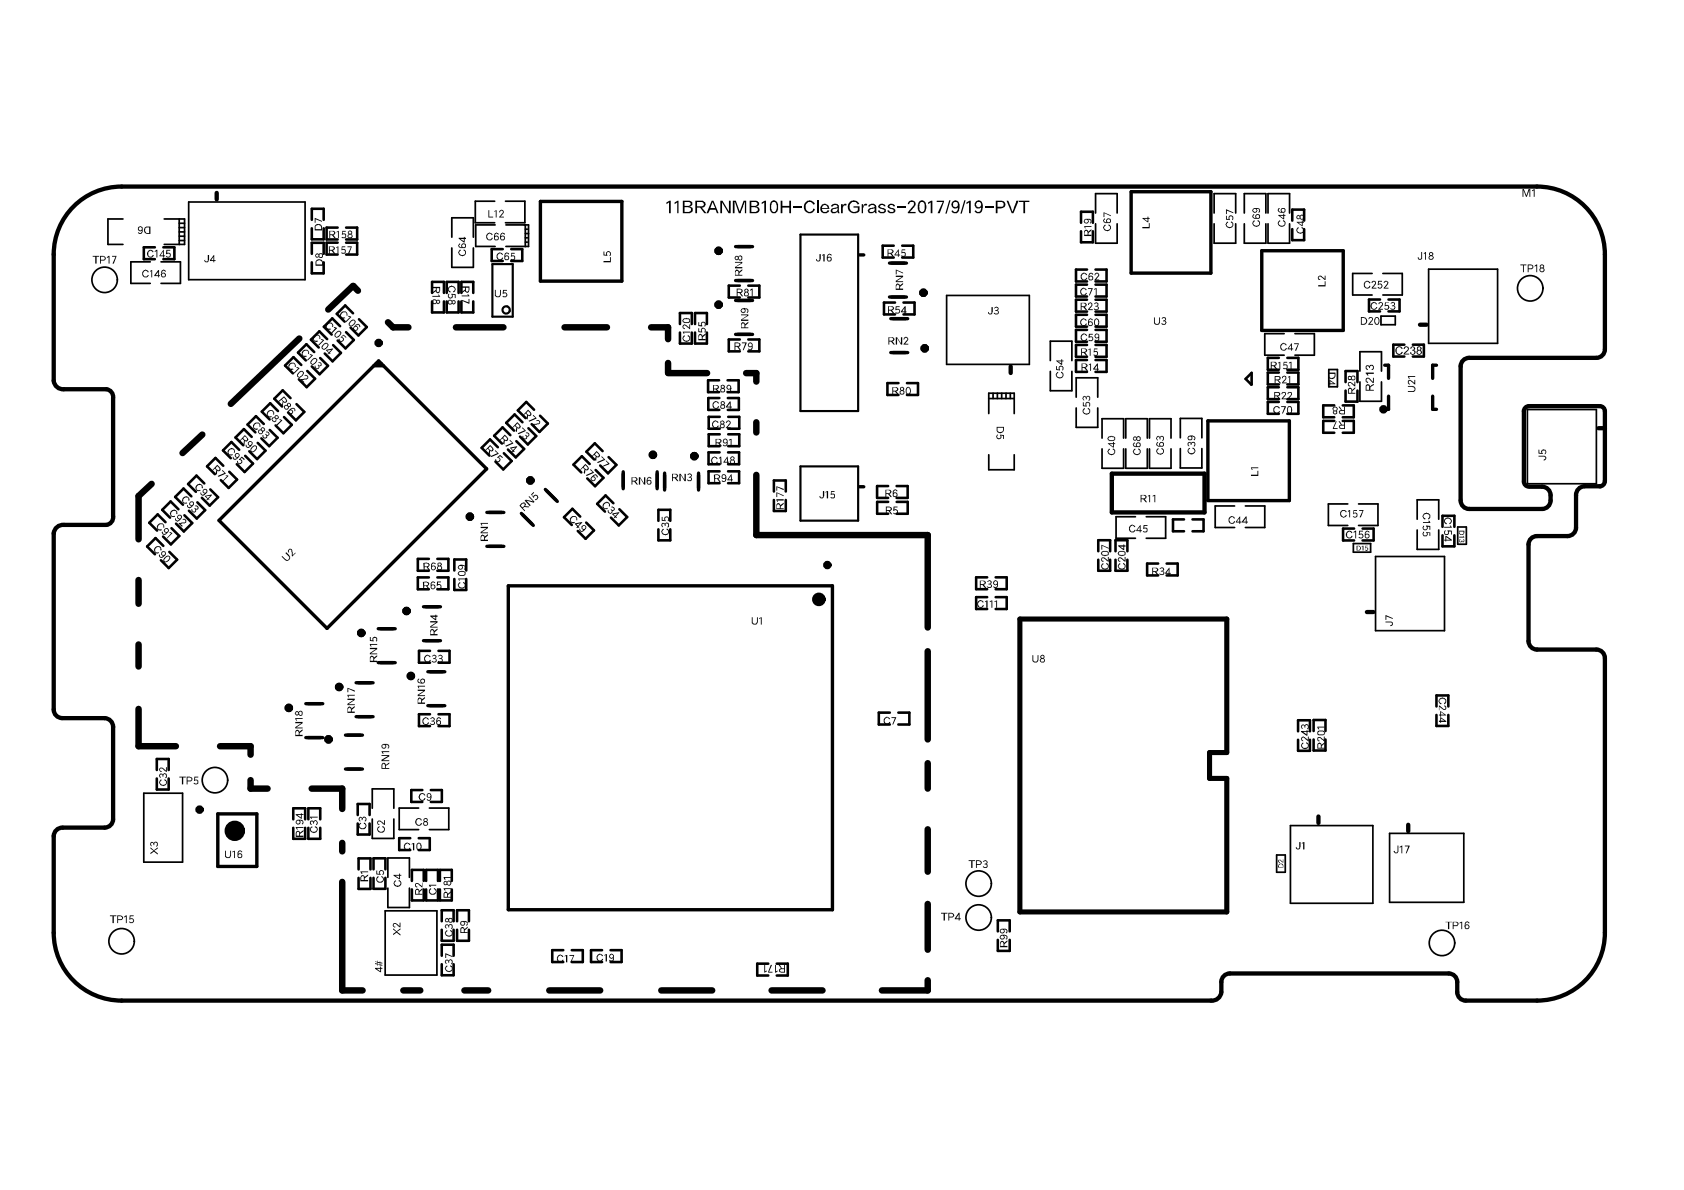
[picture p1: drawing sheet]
<svg xmlns="http://www.w3.org/2000/svg" width="297mm" height="210mm" viewBox="0 0 297 210" stroke-linecap="round" stroke-linejoin="round" font-family="sans-serif">
<g fill="none" stroke="#000" stroke-width=".76">
<path d="M38.2 34v1.2M250.5 57.3h1.1M178.3 64.7v1.1M282 75.5h1.1M282 71.6h-12.3a.9 .9 0 0 0-.9 .9v12.4M282.2 71.6a.9 .9 0 0 1 .9 .9v12.4M196.1 83.5h16.4v6.9h-16.4zM268.8 84.9a.9 .9 0 0 0 .9 .9M269.8 85.8h2.2a1.5 1.5 0 0 1 1.5 1.6 1.92 1.92 0 0 1-1 2.3l-13.4 .1a1.5 1.5 0 0 1-1.5-1.5v-23.7a1.5 1.5 0 0 1 1.5-1.5h22.5a1.5 1.5 0 0 0 1.5-1.5v-16.7a12 12 0 0 0-12-12h-249.7a12 12 0 0 0-11.9 12v22.3a1.65 1.65 0 0 0 1.8 1.5h7.5a1.35 1.35 0 0 1 1.2 1.5v20.9a1.35 1.35 0 0 1-1.2 1.5h-7.5a1.65 1.65 0 0 0-1.8 1.5v31.1a1.49 1.49 0 0 0 1.5 1.5M282.3 85.8h-2.8a1.54 1.54 0 0 0-1.5 1.6v5.7a1.5 1.5 0 0 1-1.5 1.5h-5.4a1.48 1.48 0 0 0-1.5 1.4v17.1a1.5 1.5 0 0 0 1.5 1.5h10.5a1.5 1.5 0 0 1 1.5 1.5v48.4a12 12 0 0 1-12 12h-12.6a1.5 1.5 0 0 1-1.5-1.5v-1.8a1.5 1.5 0 0 0-1.5-1.5h-38.6a1.5 1.5 0 0 0-1.5 1.5v1.8a1.65 1.65 0 0 1-1.8 1.5h-192.2a12 12 0 0 1-11.9-12v-17a1.54 1.54 0 0 1 1.6-1.5M283.1 84.9a.9 .9 0 0 1-.9 .9M241.1 108h1.1"/>
<path d="M11 126.7h7.5a1.54 1.54 0 0 1 1.5 1.5M20 128.2v16.3a1.5 1.5 0 0 1-1.5 1.5h-7.4M232.6 144v1.2M248.4 145.5v1.1"/>
</g>
<g fill="none" stroke="#000" stroke-width=".3">
<path d="M21.7 38.6h-2.7v4.5h2.7M29 38.6h3.6v4.5h-3.6M31.6 39.4h1M31.6 38.6v4.5M33.3 35.6h20.5v13.7h-20.5zM87.3 35.5h-3.5v3.8h3.5M87.3 39.7h-3.4v3.8h3.4M89.2 35.5h3.4v3.8h-3.4M89.2 39.7h3.5v3.8h-3.5M93.2 39.7v3.8M144.2 35.3v2.3M193.2 37.6v-3.4h3.9v3.4"/>
<path d="M193.2 39.5v3.4h3.9v-3.4M214.2 37.6v-3.4h3.8v3.4M214.2 39.5v3.4h3.8v-3.4M219.5 37.6v-3.4h3.8v3.4M219.5 39.5v3.4h3.8v-3.4M223.7 39.5v3.4h3.8v-3.4M223.7 37.6v-3.4h3.8v3.4M26.5 46.2h-3.4v3.8h3.4M28.4 46.2h3.4v3.8h-3.4M31.6 40.1h1M31.6 40.9h1M31.6 41.7h1"/>
<path d="M31.6 42.4h1M79.7 41.8v-3.4h3.8v3.4M79.7 43.7v3.5h3.8v-3.5M167 52.1h14.6v12.2h-14.6zM226.5 58.9h-3.4v3.8h3.4M228.4 58.9h3.4v3.8h-3.4M242 48.2h-3.4v3.8h3.4M243.6 55.8h2.5v1.5h-2.5zM243.9 48.2h3.4v3.8h-3.4M252 47.5h12.2v13.1h-12.2zM174.4 72.9v-3.5h4.5v3.5M174.4 70.3h4.5"/>
<path d="M175.2 69.4v.9M175.9 69.4v.9M176.7 69.4v.9M177.4 69.4v.9M178.2 69.4v.9M185.3 63.6v-3.4h3.8v3.4M185.3 65.5v3.4h3.8v-3.4M189.8 72v3.4h3.8v-3.4M189.8 70.1v-3.5h3.8v3.5M194.4 79.2v3.4h3.8v-3.4M194.4 77.3v-3.4h3.8v3.4M198.6 79.2v3.4h3.8v-3.4"/>
<path d="M198.6 77.3v-3.4h3.8v3.4M202.8 79.2v3.4h3.8v-3.4M202.8 77.3v-3.4h3.8v3.4M208.2 79.1v3.4h3.8v-3.4M208.2 77.2v-3.4h3.8v3.4M234.4 65.2h1.5v3h-1.5zM239.9 67.4v3.4h3.8v-3.4M239.9 65.5v-3.5h3.8v3.5M269.4 72.2h12.2v13.1h-12.2zM174.4 80.2v2.7h4.5v-2.7M200.3 91.1h-3.4v3.8h3.4M202.2 91.1h3.4v3.8h-3.4"/>
<path d="M217.8 89.2h-3.5v3.8h3.5M219.7 89.2h3.4v3.8h-3.4M237.7 88.9h-3.4v3.8h3.4M238.7 95.9h3.1v1.5h-3.1zM239.6 88.9h3.5v3.8h-3.5M242.6 98.2h12.2v13h-12.2zM250 91.6v-3.4h3.8v3.4M250 93.5v3.4h3.8v-3.4M257.1 93h1.5v3h-1.5zM25.4 139.9h6.8v12.2h-6.8zM65.7 142.6v-3.4h3.8v3.4M65.7 144.5v3.4h3.8v-3.4"/>
<path d="M68.4 154.8v-3.5h3.8v3.5M68.4 156.7v3.4h3.8v-3.4M73.8 142.5h-3.4v3.8h3.4M75.7 142.5h3.5v3.8h-3.5M225.2 150.8h1.5v3.1h-1.5zM227.6 145.6h14.6v13.7h-14.6zM245.1 147h13.1v12.2h-13.1zM67.9 160.7h9.2v11.3h-9.2z"/>
<circle cx="18.5" cy="49.4" r="2.24"/>
<circle cx="269.9" cy="50.9" r="2.24"/>
<circle cx="37.9" cy="137.6" r="2.24"/>
<circle cx="172.6" cy="155.9" r="2.24"/>
<circle cx="21.4" cy="166" r="2.24"/>
<circle cx="172.6" cy="161.8" r="2.24"/>
<circle cx="254.3" cy="166.3" r="2.24"/>
</g>
<g fill="none" stroke="#000" stroke-width=".46">
<path d="M55 38.8v-2h2.1v2M190.7 39.3v-1.9h2.1v1.9M227.9 38.9v-1.9h2.1v1.9M27.3 43.6h-1.9v2.1h1.9M28.8 43.6h2v2.1h-2M55 40.3v1.9h2.1v-1.9M55 44.8v-2h2.1v2M55 46.3v1.9h2.1v-1.9M57.7 59.8l-1.4-1.4-1.5 1.5 1.4 1.4M59.6 40.1h-2v2.1h2M59.6 42.8h-2v2.1h2M60 57.5l-1.4-1.3-1.5 1.4 1.4 1.4"/>
<path d="M61 58.6l1.4 1.4-1.5 1.5-1.3-1.4M61.1 40.1h1.9v2.1h-1.9M61.1 42.8h1.9v2.1h-1.9M62.3 55.3l-1.4-1.4-1.5 1.5 1.4 1.3M63.3 56.3l1.4 1.4-1.5 1.5-1.4-1.4M76.2 51.7v-2h2.1v2M76.2 53.2v1.9h2.1v-1.9M78.8 53.2v1.9h2.1v-1.9M78.8 51.7v-2h2.1v2M81.4 53.2v1.9h2.1v-1.9M81.4 51.7v-2h2.1v2M88.7 43.9h-2v2.1h2"/>
<path d="M90.2 43.9h1.9v2.1h-1.9M119.9 58.7v1.9h2.1v-1.9M119.9 57.2v-2h2.1v2M122.6 58.7v1.9h2.1v-1.9M122.6 57.2v-2h2.1v2M130.5 59.9h-1.9v2.1h1.9M130.5 50.4h-1.9v2.1h1.9M132 50.4h1.9v2.1h-1.9M132 59.9h1.9v2.1h-1.9M157.6 43.3h-1.9v2.1h1.9M157.9 53.4h-2v2.1h2M159.1 43.3h2v2.1h-2"/>
<path d="M159.4 53.4h1.9v2.1h-1.9M190.7 40.8v1.9h2.1v-1.9M191.7 47.5h-1.9v2.1h1.9M191.7 50.2h-1.9v2.1h1.9M191.7 52.9h-1.9v2.1h1.9M191.7 55.5h-1.9v2.1h1.9M191.7 58.2h-1.9v2.1h1.9M193.2 47.5h2v2.1h-2M193.2 50.2h2v2.1h-2M193.2 58.2h2v2.1h-2M193.2 52.9h2v2.1h-2M193.2 55.5h2v2.1h-2"/>
<path d="M227.9 40.4v2h2.1v-2M243.4 52.8h-1.9v2.1h1.9M244.9 52.8h2v2.1h-2M42.2 79.3l-1.4-1.3-1.5 1.4 1.4 1.4M44.4 77.1l-1.4-1.4-1.5 1.5 1.4 1.3M45.5 78.1l1.3 1.4-1.4 1.5-1.4-1.4M46.5 74.8l-1.3-1.4-1.5 1.5 1.3 1.4M47.6 75.8l1.4 1.4-1.5 1.5-1.4-1.4M49 72.5l-1.3-1.4-1.5 1.5 1.4 1.4M50.1 73.6l1.4 1.3-1.5 1.5-1.4-1.4M51.2 70.2l-1.3-1.3-1.5 1.4 1.4 1.4M52.3 71.3l1.4 1.4-1.5 1.4-1.4-1.3"/>
<path d="M53.1 64.4l-1.3-1.4-1.5 1.5 1.4 1.4M54.2 65.4l1.4 1.4-1.5 1.5-1.4-1.4M55.4 62.1l-1.4-1.4-1.4 1.5 1.3 1.4M56.5 63.2l1.4 1.3-1.5 1.5-1.4-1.4M58.8 60.9l1.3 1.3-1.4 1.5-1.4-1.3M87.8 78.9l-1.4-1.4-1.4 1.5 1.3 1.4M88.9 79.9l1.3 1.4-1.4 1.5-1.4-1.4M90 76.8l-1.4-1.4-1.4 1.5 1.3 1.3M91.1 77.8l1.4 1.4-1.5 1.5-1.4-1.4M92.1 74.5l-1.3-1.4-1.5 1.5 1.4 1.4M93.2 75.5l1.4 1.4-1.5 1.5-1.4-1.4M94.2 72.3l-1.4-1.4-1.5 1.5 1.4 1.4"/>
<path d="M95.3 73.3l1.3 1.4-1.4 1.5-1.4-1.4M106.3 79.6l-1.4-1.4-1.5 1.5 1.4 1.4M126.8 67.1h-1.9v2.1h1.9M126.9 70.2h-2v2.1h2M126.9 79.8h-1.9v2.1h1.9M127 73.5h-2v2.1h2M127 76.6h-2v2.1h2M128.3 67.1h2v2.1h-2M128.4 70.2h1.9v2.1h-1.9M128.4 79.8h2v2.1h-2M128.5 76.6h1.9v2.1h-1.9M128.5 73.5h1.9v2.1h-1.9"/>
<path d="M158.5 67.6h-2v2.1h2M160 67.6h1.9v2.1h-1.9M191.7 60.8h-1.9v2.1h1.9M191.7 63.5h-1.9v2.1h1.9M193.2 63.5h2v2.1h-2M193.2 60.8h2v2.1h-2M219.7 66.8l1.1-1v2zM225.6 68.3h-2v2.1h2M225.6 63.1h-2v2.1h2M225.6 65.7h-2v2.1h2M225.6 70.9h-2v2.1h2M227.1 68.3h1.9v2.1h-1.9"/>
<path d="M227.1 70.9h1.9v2.1h-1.9M227.1 65.7h1.9v2.1h-1.9M227.1 63.1h1.9v2.1h-1.9M235.4 74.2h-2v2.1h2M235.4 71.5h-2v2.1h2M236.8 74.2h2v2.1h-2M236.8 71.5h2v2.1h-2M237.3 67.4v-1.9h2.1v1.9M237.3 68.9v1.9h2.1v-1.9M247.7 60.8h-1.9v2.1h1.9M249.2 60.8h2v2.1h-2M28.8 96.3l-1.4-1.4-1.4 1.5 1.3 1.4"/>
<path d="M29.2 92.1l-1.4-1.4-1.5 1.5 1.4 1.4M29.9 97.3l1.3 1.4-1.4 1.5-1.4-1.4M30.2 93.2l1.4 1.3-1.5 1.5-1.3-1.4M31.5 89.8l-1.4-1.3-1.5 1.4 1.4 1.4M32.5 90.9l1.4 1.4-1.5 1.4-1.4-1.3M33.8 87.5l-1.4-1.3-1.5 1.5 1.4 1.3M34.8 88.6l1.4 1.4-1.5 1.5-1.4-1.4M36 85.3l-1.3-1.4-1.5 1.5 1.4 1.4M37.1 86.3l1.4 1.4-1.5 1.5-1.4-1.4M39.4 82.2l-1.4-1.4-1.5 1.5 1.4 1.3M40.4 83.2l1.4 1.4-1.5 1.5-1.3-1.4M43.3 80.4l1.3 1.4-1.5 1.5-1.3-1.4"/>
<path d="M75.6 98.6h-1.9v2.1h1.9M77.1 98.6h2v2.1h-2M102.3 91.1l-1.3-1.4-1.5 1.5 1.4 1.4M103.4 92.2l1.4 1.4-1.5 1.4-1.4-1.3M104 81.9l-1.4-1.4-1.4 1.5 1.3 1.3M105.1 82.9l1.3 1.4-1.4 1.5-1.4-1.4M107.4 80.6l1.3 1.4-1.5 1.5-1.3-1.4M108.2 88.8l-1.4-1.4-1.5 1.5 1.4 1.3M109.3 89.8l1.3 1.4-1.5 1.5-1.3-1.4M116.1 91.9v-2h2.1v2M116.1 93.4v1.9h2.1v-1.9M126.9 83.1h-1.9v2.1h1.9"/>
<path d="M128.4 83.1h2v2.1h-2M136.5 88.2v1.9h2.1v-1.9M136.5 86.7v-1.9h2.1v1.9M156.7 85.7h-2v2.1h2M156.7 88.5h-2v2.1h2M158.2 85.7h1.9v2.1h-1.9M158.2 88.5h1.9v2.1h-1.9M193.7 98.7v2h2.1v-2M193.7 97.2v-1.9h2.1v1.9M196.8 98.7v2h2.1v-2M196.8 97.2v-1.9h2.1v1.9M204.3 99.4h-2v2.1h2"/>
<path d="M205.8 99.4h1.9v2.1h-1.9M208.8 91.6h-1.9v2.1h1.9M210.3 91.6h2v2.1h-2M238.8 93.2h-1.9v2.1h1.9M240.3 93.2h2v2.1h-2M254.4 92.9v-1.9h2.1v1.9M254.4 94.4v2h2.1v-2M75.6 101.8h-1.9v2.1h1.9M75.8 114.8h-1.9v2.1h1.9M77.1 101.8h2v2.1h-2M77.3 114.8h2v2.1h-2M80.1 100.6v-1.9h2.1v1.9"/>
<path d="M80.1 102.1v2h2.1v-2M174.1 101.8h-1.9v2.1h1.9M174.1 105.3h-1.9v2.1h1.9M175.6 101.8h2v2.1h-2M175.6 105.3h2v2.1h-2M27.7 135.8v-1.9h2.1v1.9M27.7 137.3v2h2.1v-2M74.5 139.4h-1.9v2.1h1.9M75.8 126h-1.9v2.1h1.9M76 139.4h1.9v2.1h-1.9M77.3 126h2v2.1h-2M157 125.7h-2v2.1h2"/>
<path d="M158.5 125.7h1.9v2.1h-1.9M229 130.5v1.9h2.1v-1.9M229 129v-2h2.1v2M231.7 128.9v-1.9h2.1v1.9M231.7 130.4v2h2.1v-2M253.4 126.1v2h2.1v-2M253.4 124.6v-1.9h2.1v1.9M51.7 144.5v-1.9h2.1v1.9M51.7 146v2h2.1v-2M54.4 144.5v-1.9h2.1v1.9M54.4 146v2h2.1v-2M63.1 145.3v1.9h2.1v-1.9"/>
<path d="M63.1 143.8v-2h2.1v2M63.3 153.4v-2h2v2M63.3 154.9v1.9h2v-1.9M65.9 153.3v-1.9h2.1v1.9M65.9 154.8v2h2.1v-2M72.4 147.8h-2v2.1h2M72.7 155.4v-2h2v2M72.7 156.9v1.9h2v-1.9M73.9 147.8h1.9v2.1h-1.9M75.2 155.4v-2h2.1v2M75.2 156.9v1.9h2.1v-1.9M77.6 156.9v1.9h2.1v-1.9"/>
<path d="M77.6 155.4v-2h2.1v2M77.9 162.5v-1.9h2.1v1.9M77.9 164v1.9h2.1v-1.9M77.9 168.6v-2h2.1v2M77.9 170.1v1.9h2.1v-1.9M80.6 162.5v-1.9h2.1v1.9M80.6 164v1.9h2.1v-1.9M99.4 167.6h-2v2.1h2M100.9 167.6h1.9v2.1h-1.9M106.2 167.6h-1.9v2.1h1.9M107.7 167.6h1.9v2.1h-1.9M135.5 170h-1.9v2.1h1.9"/>
<path d="M137 170h2v2.1h-2M176 164.3v-2h2.1v2M176 165.8v1.9h2.1v-1.9"/>
</g>
<g fill="none" stroke="#000" stroke-width="1.1">
<path d="M52.8 59.7l-12.1 11.5M62.3 50.4l-4.4 4.2M62.4 50.5l.7 .8M68.4 56.8l.9 .9h2.7M80.4 57.7h8.4M99.6 57.7h7.5M114.8 57.7h3v2.1M35.7 76.7l-3.5 3.2M117.8 64v1.7M117.8 65.8h6.9M131.6 65.8h1.8v1.5M133.4 74.5v1.8"/>
<path d="M26.7 85.3l-2.3 2.2v7.6M133.4 83.8v10.6h30.2v16.3M24.4 102.3v4.2M24.4 113.7v3.9M163.6 114.9v15.5M24.4 125v6.6h6.6M38.8 131.6h5.4v1.5M44.2 137.6v1.5h3M55 139.1h5.4v3.6M163.6 134.6v4.5M60.4 148.7v1.5M60.4 155.6v19.1h3.6"/>
<path d="M163.6 146.3v7.5M163.6 159.4v8.1M71.1 174.7h3M81.9 174.7h4.2M96.9 174.7h9M116.6 174.7h9M136.1 174.7h9M163.6 172.9v1.8h-8"/>
</g>
<g fill="none" stroke="#000" stroke-width=".6">
<path d="M95.3 35.5h14.4v14.1h-14.4zM199.5 33.8h14.1v14.4h-14.1zM129.7 59h3M129.7 53h3M129.7 49.5h3M129.7 43.5h3M151.6 45h.8M156.9 52.4h3M156.9 46.4h3M157.1 56.2h3M222.6 44.2h14.3v14.1h-14.3zM65.9 64.5h1.7"/>
<path d="M66.4 64.1h.8M157.1 62.2h3M213.1 74.2h14.3v14.1h-14.3zM244.3 64.4h.6v2.3M244.9 69.9v2.3h-.6M252.7 69.9v2.3h.7M253.4 64.4h-.7v2.3M38.6 91.8l28.2-28.1 19 19-28.1 28.1zM85.9 96.4h3M85.9 90.4h3M92 90.6l2.1 2.1M96.2 86.3l2.1 2.1"/>
<path d="M109.9 83.2v3M115.9 83.2v3M117.2 83.4v3M123.2 83.4v3M151.6 85.9h.8M66.7 116.9h3M66.7 110.9h3M74.7 113h3M74.7 107h3M75.5 118.5h3M89.7 103.3h57.1v57.2h-57.1zM53.9 124.1h3"/>
<path d="M53.9 130.1h3M60.9 135.7h3M60.9 129.7h3M62.8 126.4h3M62.8 120.4h3M75.5 124.5h3M38.4 143.6h6.9v9.2h-6.9z"/>
</g>
<g fill="none" stroke="#000" stroke-width=".38">
<path d="M86.9 46.6h3.5v9.3h-3.5zM141.2 41.4h10.2v31.1h-10.2zM141.2 82.3h10.2v9.5h-10.2z"/>
<circle cx="89.3" cy="54.7" r=".65"/>
</g>
<path d="M92.5 39.7h.7M92.7 43.5h.5M92.7 42.7h.3M92.7 42h.3M92.7 41.2h.5M92.7 40.4h.3" fill="none" stroke="#000" stroke-width=".31"/>
<path d="M179.9 109.2h36.5v23.5h-3v4.6h3v23.6h-36.5z" fill="none" stroke="#000" stroke-width=".9"/>
<g fill="#000">
<path d="M55.5 38.4l1.3 .6v.1l-1.1-.4v.6h-.2zM86.1 37.1h.2v1.1h.7v.2h-.9zM87.2 37.2l.4-.1v1.3h-.2v-1.2l-.2 .2zM88.1 37.2a.42 .42 0 0 1 .7 0 .42 .42 0 0 1-.2 .6l-.3 .4h.6v.2h-.8l.3-.6a.31 .31 0 0 0 .3-.4 .31 .31 0 0 0-.3-.2l-.2 .3h-.1zM117.6 35.7l.7-.3v2.2h-.3v-1.9l-.4 .3zM119 35.7l.7-.3v2.2h-.2v-1.9l-.5 .3zM127.1 35.4h.3l1.2 1.9v-1.9h.3v2.2h-.4l-1.1-1.9v1.9h-.3zM129.3 35.4h.5l.7 1.9 .7-1.9h.4v2.2h-.2v-2l-.8 2h-.3l-.7-2v2h-.3zM134.4 35.7l.7-.3v2.2h-.3v-1.9l-.4 .3zM137.7 35.4h.3v.9h1.2v-.9h.3v2.2h-.3v-1h-1.2v1h-.3zM139.9 36.4h1.5v.2h-1.5zM142 35.7a.95 .95 0 0 1 1-.4 .95 .95 0 0 1 .7 .7l-.3 .1a.69 .69 0 0 0-.9-.4 .69 .69 0 0 0-.4 .8 .7 .7 0 0 0 .6 .9 .7 .7 0 0 0 .8-.6l.3 .1a1.07 1.07 0 0 1-1.6 .5 1.07 1.07 0 0 1-.2-1.6z"/>
<path d="M148.3 36h.4v.3l.3-.4 .3 .1v.3l-.4-.1-.2 .2v1.2h-.4zM149.8 35.7a1.04 1.04 0 0 1 1.7 .2l-.2 .2a.79 .79 0 0 0-1.1-.4 .79 .79 0 0 0-.3 1.1 .78 .78 0 0 0 1.4 .3v-.5h-.7v-.2h1v.8a1.18 1.18 0 0 1-1.6 .2 1.18 1.18 0 0 1-.3-1.5zM152 36h.2l.1 .3a.47 .47 0 0 1 .7-.3l-.2 .3v-.1a.5 .5 0 0 0-.6 .5v.9h-.2zM155 36.2a.68 .68 0 0 1 .6-.3 .68 .68 0 0 1 .6 .5l-.4-.2a.28 .28 0 0 0-.5 0 .28 .28 0 0 0 .1 .4h.1a.67 .67 0 0 1 .8 .8 .86 .86 0 0 1-1.4-.2l.2-.1a.53 .53 0 0 0 .9 .1v-.2l-.7-.2a.34 .34 0 0 1-.4-.2 .34 .34 0 0 1 .1-.4zM156.6 36.2a.73 .73 0 0 1 1.3 .2h-.4a.32 .32 0 0 0-.4-.3 .32 .32 0 0 0-.2 .4l.3 .1a.61 .61 0 0 1 .7 .9 .97 .97 0 0 1-1.4-.3l.3-.1 .2 .3h.2a.25 .25 0 0 0 .4-.2 .25 .25 0 0 0-.3-.3l-.1-.1a.49 .49 0 0 1-.5-.1 .49 .49 0 0 1-.1-.5zM158.2 36.4h1.6v.2h-1.6zM160.2 35.6a.71 .71 0 0 1 1.1 0 .71 .71 0 0 1-.1 1l-.7 .8h1v.2h-1.4v-.2l.8-.9a.59 .59 0 0 0 .1-.9h-.1a.38 .38 0 0 0-.5 .4h-.3zM163.7 35.7l.8-.3v2.2h-.3v-1.9l-.5 .3zM165.2 35.4h1.3l-.7 2.2h-.4l.9-2h-1.1zM167.4 35.3h.3l-.7 2.4h-.3zM170.1 35.3h.2l-.7 2.4h-.2zM170.5 35.7l.7-.3v2.2h-.3v-1.9l-.4 .3z"/>
<path d="M173.7 36.4h1.6v.2h-1.6zM177.5 35.4l.4 .1 .6 1.8 .2-.1 .6-1.8h.4l-.9 2.2h-.3zM179.7 35.4h1.9v.2h-.8v2h-.3v-2h-.8zM191.2 39.9h1.3v.1h-1.1l.1 .3h-.1zM194.7 37.5l1.2 .5v.1l-1.1-.5v.7h-.1zM194.8 39.7l.2-.1v.1a.5 .5 0 0 0-.1 .8 .5 .5 0 0 0 .8-.1l.1-.1a.38 .38 0 0 0-.3-.6l.1-.1a.62 .62 0 0 1 .3 .9 .62 .62 0 0 1-.9 .1 .56 .56 0 0 1-.4-.4 .56 .56 0 0 1 .2-.5zM201.5 40h1.1v-.6h.2v.9h-1.3zM216.2 36.9l1.3 .6v.1l-1.1-.4v.6h-.2zM216.4 39.1h.2v.1a.5 .5 0 0 0-.1 .8 .5 .5 0 0 0 .8-.1l.1-.2a.38 .38 0 0 0-.3-.5l.1-.1a.62 .62 0 0 1 .2 .8 .62 .62 0 0 1-.8 .2 .56 .56 0 0 1-.4-.4 .56 .56 0 0 1 .2-.6zM216.2 38.1h.2v.5l.4 .1a.45 .45 0 0 1 .1-.6 .45 .45 0 0 1 .6 .1 .45 .45 0 0 1-.1 .6l-.1-.1a.33 .33 0 0 0 .1-.4 .33 .33 0 0 0-.5 0v.5l-.7-.1zM221.1 38.9l.2-.1v.2a.5 .5 0 0 0 0 .7 .5 .5 0 0 0 .7 0l.1-.2a.38 .38 0 0 0-.3-.5l.1-.2a.62 .62 0 0 1 .3 .9 .62 .62 0 0 1-.9 .2 .56 .56 0 0 1-.4-.5 .56 .56 0 0 1 .2-.5zM225.6 38.9l.2-.1v.2a.5 .5 0 0 0-.1 .7 .5 .5 0 0 0 .8 0l.1-.2a.38 .38 0 0 0-.3-.5l.1-.2a.62 .62 0 0 1 .2 .9 .62 .62 0 0 1-.8 .2 .56 .56 0 0 1-.4-.5 .56 .56 0 0 1 .2-.5z"/>
<path d="M268.6 33.4h.2l.4 1.1 .4-1.1h.3v1.3h-.1v-1.2l-.5 1.2h-.1l-.5-1.2v1.2h-.1zM270.2 33.6l.5-.2v1.3h-.2v-1.1l-.3 .1zM16.3 45.1h1.2v.2h-.5v1.2h-.2v-1.2h-.5zM18.9 45.4l.4-.3v1.4h-.1v-1.1l-.3 .1zM19.8 45.1h.7l-.4 1.4h-.3l.6-1.2h-.6zM25.2 47.9a.57 .57 0 0 1 .6-.3 .57 .57 0 0 1 .4 .4h-.1a.45 .45 0 0 0-.6-.2 .45 .45 0 0 0-.3 .5 .43 .43 0 0 0 .4 .5 .43 .43 0 0 0 .5-.3h.1a.61 .61 0 0 1-.8 .4 .61 .61 0 0 1-.3-.8zM26.5 47.8l.3-.2v1.3h-.1v-1.1l-.2 .1zM26.1 44.3a.57 .57 0 0 1 1 .1l-.2 .1a.44 .44 0 0 0-.6-.2 .44 .44 0 0 0-.1 .7v.1a.36 .36 0 0 0 .4 .2 .36 .36 0 0 0 .3-.3h.2a.65 .65 0 0 1-.9 .3 .65 .65 0 0 1-.1-1zM27.3 44.3l.5-.2v1.3h-.2v-1.1l-.3 .1zM29.3 44.1h.7v.1h-.5v.4a.45 .45 0 0 1 .6 .2 .45 .45 0 0 1-.2 .6 .45 .45 0 0 1-.6-.2l.1-.1a.29 .29 0 0 0 .5 .1 .29 .29 0 0 0 0-.4 .29 .29 0 0 0-.5 0h-.1zM36.6 45h.3v.8a.42 .42 0 0 1-.4 .5 .42 .42 0 0 1-.5-.4h.2a.23 .23 0 0 0 .3 .2 .23 .23 0 0 0 .1-.3zM55.3 59.3a.62 .62 0 0 1 .8-.3 .62 .62 0 0 1 .3 .8l-.1-.1a.39 .39 0 0 0-.1-.5 .39 .39 0 0 0-.5 .1 .45 .45 0 0 0-.4 .5 .45 .45 0 0 0 .7 .3v.2a.61 .61 0 0 1-.7-.2 .61 .61 0 0 1 0-.8z"/>
<path d="M58.9 57.8l.1-.1 .5 .2-1 .9-.1-.1 .8-.8zM57.6 57.1a.66 .66 0 0 1 .8-.2 .66 .66 0 0 1 .4 .7h-.3a.41 .41 0 0 0-.2-.6 .41 .41 0 0 0-.5 .3 .38 .38 0 0 0-.1 .5 .38 .38 0 0 0 .5 .1l.2 .2a.66 .66 0 0 1-.9-.2 .66 .66 0 0 1 .1-.8zM59.3 43.6l.4-.1v1.3h-.2v-1.2l-.2 .2zM59.4 40.9l.4-.2v1.3h-.2v-1.1l-.2 .1zM59.7 59.8h.2a.29 .29 0 0 0 .3 .3 .29 .29 0 0 0 .3-.2 .29 .29 0 0 0-.3-.3l-.1-.1 .5-.5 .5 .5-.1 .1-.4-.4-.3 .2a.43 .43 0 0 1 .2 .8 .43 .43 0 0 1-.7-.3zM60.3 43.5h.6v.1h-.5v.4a.42 .42 0 0 1 .6 .3 .42 .42 0 0 1-.6 .5l-.3-.2 .2-.1a.3 .3 0 0 0 .4 .1 .3 .3 0 0 0 0-.5 .3 .3 0 0 0-.4 0zM60.4 40.7h.6v.2h-.6v.4a.42 .42 0 0 1 .7 .3 .42 .42 0 0 1-.6 .4l-.3-.1 .2-.1a.3 .3 0 0 0 .4 0 .3 .3 0 0 0 0-.4 .3 .3 0 0 0-.4 0zM61.4 55.8l.1-.1 .5 .2-.9 .9h-.2l.8-.9zM60.1 55.2a.62 .62 0 0 1 .7-.3 .62 .62 0 0 1 .4 .8l-.1-.1a.39 .39 0 0 0-.2-.5 .39 .39 0 0 0-.5 .1 .45 .45 0 0 0-.3 .5 .45 .45 0 0 0 .7 .3v.1a.61 .61 0 0 1-.7-.1 .61 .61 0 0 1 0-.8zM61.3 43.5h.7l-.4 1.3h-.2l.5-1.2h-.6zM76.3 52.2h1.1l-.1-.2h.1l.2 .3h-1.3zM79 52l.2-.2 .1 .1a.32 .32 0 0 0-.1 .5 .32 .32 0 0 0 .4 0 .32 .32 0 0 0 .1-.4l-.1-.2 .8 .1v.7h-.2v-.6h-.4a.47 .47 0 0 1-.4 .7 .47 .47 0 0 1-.4-.7z"/>
<path d="M79.1 50.7a.66 .66 0 0 1 1-.1 .66 .66 0 0 1-.1 1l-.1-.2a.47 .47 0 0 0 .2-.7 .47 .47 0 0 0-.7 0 .4 .4 0 0 0-.3 .4 .4 .4 0 0 0 .4 .3v.2a.55 .55 0 0 1-.5-.3 .55 .55 0 0 1 .1-.6zM81.1 44.1l.1-.1 .1 .1a.5 .5 0 0 0-.1 .8 .5 .5 0 0 0 .8-.1v-.1a.38 .38 0 0 0-.3-.6l.1-.1a.62 .62 0 0 1 .3 .9 .62 .62 0 0 1-.9 .2 .56 .56 0 0 1-.4-.5 .56 .56 0 0 1 .3-.5zM81.4 52.1h1.2l-.2-.2h.2l.2 .4h-1.4zM81.4 52.9l1.3 .4v-.6h.1v.9l-1.4-.6zM85.8 41.3a.59 .59 0 0 1 .6-.3 .59 .59 0 0 1 .5 .4l-.1 .1a.47 .47 0 0 0-.8-.1 .47 .47 0 0 0 .1 .7v.1h.4l.3-.3h.1a.62 .62 0 0 1-.8 .4 .62 .62 0 0 1-.3-.8zM87.3 51.1h.1v.8a.38 .38 0 0 0 .4 .4 .38 .38 0 0 0 .4-.4v-.8h.2v.8a.53 .53 0 0 1-.6 .5 .53 .53 0 0 1-.5-.5zM87.7 44.8a.59 .59 0 0 1 .5-.3 .59 .59 0 0 1 .5 .4l-.1 .1a.47 .47 0 0 0-.7-.1 .47 .47 0 0 0 0 .7l.1 .1h.4l.2-.3h.1a.62 .62 0 0 1-.8 .4 .62 .62 0 0 1-.3-.8zM88.7 51.1h.7v.2h-.5l-.1 .4a.44 .44 0 0 1 .7 .3 .44 .44 0 0 1-.6 .4l-.3-.1 .1-.1a.33 .33 0 0 0 .5 .1 .33 .33 0 0 0 0-.5 .33 .33 0 0 0-.5 0zM90.2 44.6h.6v.2h-.5v.3a.42 .42 0 0 1 .6 .4 .42 .42 0 0 1-.6 .4l-.3-.2h.2a.3 .3 0 0 0 .4 0 .3 .3 0 0 0 0-.4 .3 .3 0 0 0-.4 0zM106.5 44.4h.1v.5l.4 .1a.45 .45 0 0 1 .1-.6 .45 .45 0 0 1 .7 .1 .45 .45 0 0 1-.2 .6h-.1a.31 .31 0 0 0 .1-.6 .31 .31 0 0 0-.5 .2v.4h-.6zM106.5 46h1.1v-.6h.1v.9h-1.2zM120.4 57.4a.73 .73 0 0 1 1 .3l.2 .1v-.6h.1v.8l-.7-.4a.27 .27 0 0 0-.3-.2 .27 .27 0 0 0-.2 .3 .27 .27 0 0 0 .3 .2v.1a.29 .29 0 0 1-.4-.3z"/>
<path d="M120.6 59.2l.1-.1 .1 .2a.5 .5 0 0 0-.1 .7 .5 .5 0 0 0 .8-.1l.1-.1a.38 .38 0 0 0-.3-.5l.1-.2a.62 .62 0 0 1 .2 .9 .62 .62 0 0 1-.9 .2 .56 .56 0 0 1-.3-.5 .56 .56 0 0 1 .2-.5zM120.4 58.5h1.3v.2h-1.1l.1 .2h-.1zM123.2 57.9h.1v.5l.4 .1a.45 .45 0 0 1 .4-.7 .45 .45 0 0 1 .4 .7l-.1 .2-.2-.1a.33 .33 0 0 0 .1-.5 .33 .33 0 0 0-.5 0l.1 .6-.7-.1zM123.2 56.8h.1v.6h.3a.46 .46 0 0 1 .3-.6 .46 .46 0 0 1 .6 .2 .46 .46 0 0 1-.2 .6l-.1-.2a.3 .3 0 0 0 .1-.4 .3 .3 0 0 0-.5 0 .3 .3 0 0 0 .1 .4v.2l-.7-.1zM129.6 46.2h1.3v.2l-1.1 .7h1.1v.2h-1.3v-.2l1.1-.7-1.1-.1zM130.7 55.5h1.3v.2l-1.1 .7h1.1v.2h-1.3v-.2l1.1-.7-1.1-.1zM132.3 51.1l.5-.2v1.4h-.2v-1.2l-.3 .2zM144.5 44.8h.3v.9a.42 .42 0 0 1-.4 .4 .42 .42 0 0 1-.5-.4h.2a.23 .23 0 0 0 .3 .3 .23 .23 0 0 0 .1-.3zM145 45l.5-.2v1.3h-.3v-1.1l-.2 .1zM158 59.5h.2l.7 1.1v-1.1h.2v1.3h-.2l-.7-1.2v1.2h-.2zM158 48.6h1.3v.3l-1.1 .7h1.1v.2h-1.3v-.3l1.1-.6h-1.1zM158 47.6l1.3 .5v.1l-1.1-.5v.7h-.2z"/>
<path d="M158 54h.7v.2h-.5l-.1 .4 .1-.1a.45 .45 0 0 1 .6 .5 .45 .45 0 0 1-.8 .2h-.1l.2-.1a.31 .31 0 0 0 .4 0 .31 .31 0 0 0 0-.4 .31 .31 0 0 0-.4 0h-.2zM159.1 44h.6v.1h-.6v.4a.42 .42 0 0 1 .7 .3 .42 .42 0 0 1-.6 .5l-.3-.2h.2a.3 .3 0 0 0 .4 0 .3 .3 0 0 0 0-.5 .3 .3 0 0 0-.4 .1zM159.4 59.6a.44 .44 0 0 1 .7 0 .44 .44 0 0 1-.1 .7l-.4 .3h.6v.2h-.8l.4-.7a.27 .27 0 0 0 .3-.3 .27 .27 0 0 0-.3-.2 .27 .27 0 0 0-.3 .3h-.1zM174.9 54.2h.2v.8a.42 .42 0 0 1-.4 .5 .42 .42 0 0 1-.4-.4h.1a.23 .23 0 0 0 .3 .2 .23 .23 0 0 0 .2-.3zM175.3 54.3a.45 .45 0 0 1 .5-.2 .45 .45 0 0 1 .4 .4l-.1 .2h-.2a.44 .44 0 0 1 .2 .7 .44 .44 0 0 1-.7 0l-.1-.2h.1a.29 .29 0 0 0 .5 .1 .29 .29 0 0 0 0-.4h-.3v-.2h.2a.23 .23 0 0 0 .1-.3 .23 .23 0 0 0-.3-.1zM190.6 56.5a.59 .59 0 0 1 .6-.4 .59 .59 0 0 1 .5 .4l-.2 .1a.47 .47 0 0 0-.7-.1 .47 .47 0 0 0 .1 .7v.2h.4l.2-.3h.2a.62 .62 0 0 1-.8 .3 .62 .62 0 0 1-.4-.8zM190.6 51.1a.59 .59 0 0 1 .6-.3 .59 .59 0 0 1 .5 .3l-.2 .1a.47 .47 0 0 0-.7-.1 .47 .47 0 0 0 .1 .7v.2h.4l.2-.3h.2a.62 .62 0 0 1-.8 .4 .62 .62 0 0 1-.4-.9zM190.7 59.1a.59 .59 0 0 1 .6-.3 .59 .59 0 0 1 .5 .4l-.2 .1a.47 .47 0 0 0-.7-.2 .47 .47 0 0 0 0 .8l.1 .1h.4l.2-.3h.2a.62 .62 0 0 1-.9 .4 .62 .62 0 0 1-.3-.8zM190.7 48.4a.59 .59 0 0 1 .6-.3 .59 .59 0 0 1 .5 .4h-.2a.47 .47 0 0 0-.7-.1 .47 .47 0 0 0 0 .8l.1 .1h.4l.2-.3h.2a.62 .62 0 0 1-.9 .4 .62 .62 0 0 1-.3-.9zM191.9 53.6a.4 .4 0 0 1 .5-.3 .4 .4 0 0 1 .3 .5l-.2 .4-.4 .4h.7v.1h-.9l.2-.3a.76 .76 0 0 0 .3-.8h-.3v.2h-.2zM192.1 58.9h.7v.1h-.6v.3a.46 .46 0 0 1 .6 .3 .46 .46 0 0 1-.2 .6 .46 .46 0 0 1-.6-.2l.1-.1a.31 .31 0 0 0 .5 .1 .31 .31 0 0 0 0-.5 .31 .31 0 0 0-.5 .1h-.1zM191.9 50.8h.9l-.6 1.3h-.1l.4-1.1h-.6z"/>
<path d="M193 51l.4-.2v1.3h-.1v-1.1l-.3 .1zM193.1 48.2a.43 .43 0 0 1 .7 .1 .43 .43 0 0 1-.2 .6l-.3 .4h.6v.2h-.8l.5-.8a.24 .24 0 0 0-.1-.4 .24 .24 0 0 0-.3 .2h-.1zM193 53.6a.39 .39 0 0 1 .6-.2 .39 .39 0 0 1 0 .6 .38 .38 0 0 1 .1 .6 .38 .38 0 0 1-.6 0l-.2-.1h.2a.29 .29 0 0 0 .4 .1 .29 .29 0 0 0 .1-.4 .29 .29 0 0 0-.4-.1v-.2a.27 .27 0 0 0 .4 0 .27 .27 0 0 0 0-.3zM203.5 56h.2v.8a.38 .38 0 0 0 .4 .3 .38 .38 0 0 0 .4-.3v-.8h.1v.8a.53 .53 0 0 1-.5 .5 .53 .53 0 0 1-.6-.5zM205 56h.1a.38 .38 0 0 1 .5 .1 .38 .38 0 0 1-.1 .5 .41 .41 0 0 1 .1 .6 .41 .41 0 0 1-.5 .1l-.3-.2 .2-.1a.28 .28 0 0 0 .3 .2 .28 .28 0 0 0 .2-.4 .28 .28 0 0 0-.4-.1v-.2a.3 .3 0 0 0 .4-.4h-.3l-.3 .1zM228.9 40.1l.1-.1 .1 .2a.5 .5 0 0 0-.1 .8 .5 .5 0 0 0 .8-.1l.1-.2a.38 .38 0 0 0-.3-.5v-.2a.62 .62 0 0 1 .3 .9 .62 .62 0 0 1-.9 .2 .56 .56 0 0 1-.4-.4 .56 .56 0 0 1 .3-.6zM232.5 48.8l.1-.1a.89 .89 0 0 1 1 .5l.1-.6h.1v.8l-.7-.5a.23 .23 0 0 0-.4 0 .23 .23 0 0 0 .1 .3l.1 .2a.39 .39 0 0 1-.4-.2 .39 .39 0 0 1 0-.4zM232.5 50.3h1.2v-.7h.1v.9h-1.3zM240.7 49.8a.63 .63 0 0 1 1 .1l-.1 .1a.48 .48 0 0 0-.7-.2 .48 .48 0 0 0-.2 .6 .48 .48 0 0 0 .6 .3l.3-.3h.1a.62 .62 0 0 1-.8 .4 .62 .62 0 0 1-.3-.8zM241.4 56.1a.39 .39 0 0 1 .5-.2 .39 .39 0 0 1 .2 .6l-.5 .6h.6v.2h-.9l.5-.7a.27 .27 0 0 0 .2-.3 .27 .27 0 0 0-.2-.2 .27 .27 0 0 0-.3 .2h-.2zM241.9 49.7a.44 .44 0 0 1 .7 0 .44 .44 0 0 1-.1 .7l-.3 .4h.6v.1h-.9l.4-.7a.27 .27 0 0 0 .2-.4 .27 .27 0 0 0-.4 0v.1h-.2zM241.9 53.5a.63 .63 0 0 1 1 .1l-.2 .1a.4 .4 0 0 0-.5-.3 .4 .4 0 0 0-.3 .5 .4 .4 0 0 0 .3 .6 .4 .4 0 0 0 .5-.3h.2a.63 .63 0 0 1-.9 .3 .63 .63 0 0 1-.1-.9z"/>
<path d="M243.1 49.5h.7v.2h-.6v.4a.45 .45 0 0 1 .6 .1 .45 .45 0 0 1-.2 .6 .45 .45 0 0 1-.6-.1l.1-.1a.3 .3 0 0 0 .4 .1 .3 .3 0 0 0 .1-.4 .3 .3 0 0 0-.4-.1l-.2 .1zM243.2 53.4a.44 .44 0 0 1 .7 0 .44 .44 0 0 1-.2 .7l-.4 .4h.6v.1h-.8l.4-.7a.29 .29 0 0 0 .3-.3 .29 .29 0 0 0-.3-.2 .29 .29 0 0 0-.3 .2h-.1zM244.2 49.6a.45 .45 0 0 1 .6 .1 .45 .45 0 0 1-.2 .7l-.3 .4h.6v.1h-.8l.5-.8a.24 .24 0 0 0 0-.4 .24 .24 0 0 0-.4 .2h-.1zM244.3 53.3h.7l-.5 .1-.1 .4a.47 .47 0 0 1 .6 .2 .47 .47 0 0 1-.2 .6 .47 .47 0 0 1-.6-.1l.1-.2a.29 .29 0 0 0 .4 .1 .29 .29 0 0 0 0-.5 .29 .29 0 0 0-.4 .1zM245.3 53.5a.41 .41 0 0 1 .5-.2 .41 .41 0 0 1 .3 .5l-.2 .1a.44 .44 0 0 1 .1 .6 .44 .44 0 0 1-.6 .1l-.2-.2 .2-.1a.29 .29 0 0 0 .4 .2 .29 .29 0 0 0 0-.5h-.3v-.1a.28 .28 0 0 0 .4-.1 .28 .28 0 0 0-.1-.4l-.4 .2zM250.7 44.4h.1v1a.42 .42 0 0 1-.3 .4 .42 .42 0 0 1-.5-.4h.2a.23 .23 0 0 0 .3 .3 .23 .23 0 0 0 .2-.3zM251.1 44.7l.4-.3v1.4h-.1v-1.1l-.3 .1zM268.2 46.6h1v.2h-.4v1.2h-.2v-1.2h-.4zM270.7 46.9l.4-.3v1.4h-.1v-1.1l-.3 .1zM40.2 79.4a.75 .75 0 0 1 1.1-.2l.1 .3v.4l-.2-.1 .1-.1a.48 .48 0 0 0-.4-.5 .48 .48 0 0 0-.5 .3 .45 .45 0 0 0 0 .5 .45 .45 0 0 0 .5 .2l.1-.1 .1 .1a.6 .6 0 0 1-.8 0 .6 .6 0 0 1-.1-.8zM44.7 74.8a.62 .62 0 0 1 .8-.3 .62 .62 0 0 1 .3 .8l-.1-.1a.39 .39 0 0 0-.1-.5 .39 .39 0 0 0-.5 .1 .45 .45 0 0 0-.3 .5 .45 .45 0 0 0 .6 .3l.1 .2a.61 .61 0 0 1-.8-.2 .61 .61 0 0 1 0-.8zM46.3 76.7h.2a.29 .29 0 0 0 0 .4 .29 .29 0 0 0 .4 0 .29 .29 0 0 0 0-.4h-.1l.1-.2 .2 .2a.19 .19 0 0 0 .2-.1 .19 .19 0 0 0 0-.2l-.4-.2a.37 .37 0 0 1 .6 .2 .37 .37 0 0 1-.4 .5v-.1a.4 .4 0 0 1-.4 .6 .4 .4 0 0 1-.4-.5z"/>
<path d="M47.1 72.6h.1a.6 .6 0 0 1 .8-.3 .6 .6 0 0 1 .3 .9l-.2-.2a.39 .39 0 0 0-.1-.5 .39 .39 0 0 0-.6 .1 .44 .44 0 0 0-.2 .5 .44 .44 0 0 0 .5 .4l.1-.1 .2 .1a.63 .63 0 0 1-.8-.1 .63 .63 0 0 1-.1-.8zM49.3 73.9l.5 .3-.9 .9-.2-.2 .9-.7-.3-.1zM52.2 64.9l.2-.2 .4 .3-.9 .9-.1-.1 .8-.8zM50.9 64.3a.62 .62 0 0 1 .8-.3 .62 .62 0 0 1 .4 .7h-.2a.39 .39 0 0 0-.1-.5 .39 .39 0 0 0-.5 0 .45 .45 0 0 0-.3 .6 .45 .45 0 0 0 .6 .2l.1 .2a.61 .61 0 0 1-.7-.2 .61 .61 0 0 1-.1-.7zM53 66.9l.8-.1a.29 .29 0 0 0 .4-.2 .29 .29 0 0 0-.3-.3h-.2a.4 .4 0 0 1 .6 .2 .4 .4 0 0 1-.5 .4l-.5 .1 .4 .4-.1 .1zM54.6 62.6l.1-.1 .5 .2-.9 .9-.2-.1 .9-.8zM53.3 62a.62 .62 0 0 1 .8-.3 .62 .62 0 0 1 .3 .8l-.1-.1a.39 .39 0 0 0-.1-.5 .39 .39 0 0 0-.5 0 .45 .45 0 0 0-.3 .6 .45 .45 0 0 0 .6 .3l.1 .1a.61 .61 0 0 1-.8-.1 .61 .61 0 0 1 0-.8zM56.6 59.9l.1-.1 .5 .2-.9 .9h-.2l.9-.9zM55.5 64.5h.2a.29 .29 0 0 0 0 .4 .29 .29 0 0 0 .4-.1 .29 .29 0 0 0-.1-.4l.1-.1 .1 .1a.23 .23 0 0 0 .3 .1 .23 .23 0 0 0 .1-.3 .23 .23 0 0 0-.3-.2l-.2-.1a.41 .41 0 0 1 .6 .1 .41 .41 0 0 1-.1 .6h-.3a.44 .44 0 0 1-.4 .5 .44 .44 0 0 1-.4-.6zM90 77.6l.6 .6-1.3 .6-.2-.2 1.2-.5-.4-.4zM92.2 75.4l.6 .6-1.3 .6-.2-.2 1.2-.5-.4-.4zM92.2 76.9h.1a.3 .3 0 0 0 .2 .4 .3 .3 0 0 0 .3-.3l-.2-.2 .2-.1 .1 .1a.19 .19 0 0 0 .3 0 .19 .19 0 0 0-.1-.3l-.3-.1a.36 .36 0 0 1 .6 .1 .36 .36 0 0 1-.5 .5 .4 .4 0 0 1-.3 .5 .4 .4 0 0 1-.4-.4z"/>
<path d="M94.1 73.2l.6 .6-1.3 .6-.2-.2 1.2-.5-.4-.4zM93.9 74.8l.8-.1a.27 .27 0 0 0 .3 0 .27 .27 0 0 0 0-.4 .27 .27 0 0 0-.3 0 .23 .23 0 0 1 .1-.2 .23 .23 0 0 1 .2 0 .41 .41 0 0 1 .3 .5 .41 .41 0 0 1-.6 .2l-.5 .1 .4 .5h-.1zM125.7 74.5a.59 .59 0 0 1 .5-.3 .59 .59 0 0 1 .6 .3l-.2 .1a.47 .47 0 0 0-.7-.1 .47 .47 0 0 0 0 .7l.1 .2h.4l.2-.3h.2a.62 .62 0 0 1-.9 .4 .62 .62 0 0 1-.3-.9zM125.8 71a.59 .59 0 0 1 .5-.3 .59 .59 0 0 1 .5 .4l-.1 .1a.47 .47 0 0 0-.7-.1 .47 .47 0 0 0 0 .7l.1 .2h.3l.3-.4h.1a.62 .62 0 0 1-.8 .4 .62 .62 0 0 1-.3-.8zM128.1 74.3a.44 .44 0 0 1 .7 0 .44 .44 0 0 1-.1 .7l-.4 .4h.6v.1h-.9l.5-.7a.27 .27 0 0 0 .2-.3 .27 .27 0 0 0-.3-.2 .27 .27 0 0 0-.2 .3h-.2zM128.6 77.6l.4-.2v1.3h-.1v-1.1l-.3 .1zM130.9 60.4h.8l-.5 1.4h-.2l.5-1.2h-.6zM175.8 76.7l.1-.1 .1 .1a.3 .3 0 0 0 .1 .6 .29 .29 0 0 0 .4-.4l-.1-.2h.7v.7h-.2v-.5l-.3-.1a.45 .45 0 0 1-.3 .7 .45 .45 0 0 1-.6-.4zM186.4 65.6h.2l.1 .1a.5 .5 0 0 0-.1 .8 .5 .5 0 0 0 .8-.1v-.1a.38 .38 0 0 0-.3-.6l.1-.1a.62 .62 0 0 1 .3 .8 .62 .62 0 0 1-.9 .2 .56 .56 0 0 1-.4-.4 .56 .56 0 0 1 .2-.6zM186.3 64.6h.1v.5l.4 .1a.45 .45 0 0 1 .2-.6 .45 .45 0 0 1 .6 .1 .45 .45 0 0 1-.2 .6 .33 .33 0 0 0 0-.5 .33 .33 0 0 0-.5 0l.1 .5h-.7zM191.2 72h.1l.1 .1a.5 .5 0 0 0-.1 .8 .5 .5 0 0 0 .8-.1v-.2a.38 .38 0 0 0-.3-.5l.1-.1a.62 .62 0 0 1 .3 .8 .62 .62 0 0 1-.9 .2 .56 .56 0 0 1-.4-.4 .56 .56 0 0 1 .3-.6zM191 71h.2v.5l.3 .1a.45 .45 0 0 1 .2-.6 .45 .45 0 0 1 .6 .1 .45 .45 0 0 1-.2 .6v-.1a.33 .33 0 0 0 0-.4 .33 .33 0 0 0-.5 0l.1 .5-.7-.1z"/>
<path d="M191 70l.3-.2 .2 .1v.2a.44 .44 0 0 1 .7-.2 .44 .44 0 0 1 0 .7l-.1 .1-.1-.1a.29 .29 0 0 0 .2-.5 .29 .29 0 0 0-.5 0v.3h-.2v-.2a.25 .25 0 0 0-.4-.1 .25 .25 0 0 0 .1 .4v.2l-.3-.3zM192 61.6l.4-.1v1.3h-.2v-1.2l-.2 .2zM192.1 64.3l.3-.2v1.3h-.1v-1.1l-.2 .1zM193 61.5h.6v.1h-.5v.4a.42 .42 0 0 1 .6 .3 .42 .42 0 0 1-.6 .5l-.3-.2 .2-.1a.3 .3 0 0 0 .4 .1 .3 .3 0 0 0 0-.5 .3 .3 0 0 0-.4 .1zM195.6 79.2l.1-.1 .1 .1a.5 .5 0 0 0-.1 .8 .5 .5 0 0 0 .8-.1l.1-.1a.38 .38 0 0 0-.4-.6l.1-.1a.62 .62 0 0 1 .3 .9 .62 .62 0 0 1-.9 .2 .56 .56 0 0 1-.4-.5 .56 .56 0 0 1 .3-.5zM200.1 79.2l.1-.1 .1 .1a.5 .5 0 0 0-.1 .8 .5 .5 0 0 0 .8-.1v-.1a.38 .38 0 0 0-.3-.6l.1-.1a.62 .62 0 0 1 .3 .9 .62 .62 0 0 1-.9 .2 .56 .56 0 0 1-.4-.5 .56 .56 0 0 1 .3-.5zM204.2 79.1l.1-.1 .1 .2a.5 .5 0 0 0-.1 .7 .5 .5 0 0 0 .8 0v-.2a.38 .38 0 0 0-.3-.5l.1-.2a.62 .62 0 0 1 .3 .9 .62 .62 0 0 1-.9 .2 .56 .56 0 0 1-.4-.5 .56 .56 0 0 1 .3-.5zM204 77l.4-.1 .2 .2a.38 .38 0 0 1 .6-.1 .38 .38 0 0 1 0 .6l-.1 .2-.1-.1a.29 .29 0 0 0 .2-.5 .29 .29 0 0 0-.5 0v.3h-.2v-.2a.24 .24 0 0 0-.2-.2 .24 .24 0 0 0-.2 .2 .24 .24 0 0 0 .1 .3v.1l-.3-.3zM209.6 79.1l.3-.2v.3a.41 .41 0 0 0-.2 .5 .41 .41 0 0 0 .5 .2 .38 .38 0 0 0 .5-.3 .38 .38 0 0 0-.4-.4l.1-.3a.63 .63 0 0 1 .3 .9 .63 .63 0 0 1-.9 .2 .57 .57 0 0 1-.2-.9zM209.5 78.1h.1a.29 .29 0 0 1 .2-.1 .29 .29 0 0 1 .3 .2 .41 .41 0 0 1 .5-.2 .41 .41 0 0 1 .2 .5v.2l-.2 .1-.1-.2a.31 .31 0 0 0 .2-.4 .31 .31 0 0 0-.4-.1 .31 .31 0 0 0-.1 .4h-.2a.29 .29 0 0 0-.3-.4l-.1 .4 .2 .3-.3-.2zM224.7 71.9a.62 .62 0 0 1 1.1 .1h-.2a.48 .48 0 0 0-.8 0 .48 .48 0 0 0 .2 .7l.3 .2 .3-.4a.26 .26 0 0 1 .1 .3 .26 .26 0 0 1-.3 .1 .69 .69 0 0 1-.7-.3 .69 .69 0 0 1 0-.7zM225.4 64l.4-.2v1.3h-.1v-1.1l-.3 .1z"/>
<path d="M226.1 69.3a.43 .43 0 0 1 .6-.1 .43 .43 0 0 1-.1 .7l-.3 .4h.6v.1h-.8v-.1l.5-.6a.26 .26 0 0 0 0-.4 .26 .26 0 0 0-.4 .2h-.1zM226.1 66.5a.42 .42 0 0 1 .7-.1 .42 .42 0 0 1-.1 .6l-.3 .5h.6v.1h-.9l.4-.6a.29 .29 0 0 0 .3-.4 .29 .29 0 0 0-.5 0v.1h-.2zM226.4 63.8h.6v.2h-.5v.4a.42 .42 0 0 1 .6 .3 .42 .42 0 0 1-.5 .4l-.3-.1 .1-.1a.3 .3 0 0 0 .5 0 .3 .3 0 0 0 0-.4 .3 .3 0 0 0-.5 0zM226 71.6h.8l-.5 1.3h-.2l.5-1.1h-.6zM225.9 60.8a.59 .59 0 0 1 .6-.3 .59 .59 0 0 1 .5 .4h-.2a.47 .47 0 0 0-.7-.1 .47 .47 0 0 0 0 .7l.1 .2h.4l.2-.3h.2a.62 .62 0 0 1-.8 .4 .62 .62 0 0 1-.4-.9zM227.1 69.3a.43 .43 0 0 1 .7-.1 .43 .43 0 0 1-.1 .7l-.4 .4h.7v.1h-.9l.5-.7a.25 .25 0 0 0 .1-.4 .25 .25 0 0 0-.4 .1l-.2 .1zM227.2 66.5l.4-.2v1.3h-.2v-1.1l-.2 .1zM227.3 64l.5-.2v1.3h-.1v-1.1l-.4 .1zM228.3 60.6h.8l-.5 1.2h-.2l.5-1.1h-.6zM235.6 74.3h.2l-.5 1.2h.6v.2h-.8zM237.8 67.5a.76 .76 0 0 1 1 .3l.1 .1v-.6h.2v.9l-.6-.4a.35 .35 0 0 0-.3-.3 .35 .35 0 0 0-.4 .3l.2 .2h.1a.19 .19 0 0 1-.2 .2 .19 .19 0 0 1-.1-.3zM240.9 64.6l.1-.2h.4l.1 .2a.45 .45 0 0 1 .7 0 .45 .45 0 0 1-.3 .7v-.2a.28 .28 0 0 0 .3-.3 .28 .28 0 0 0-.4-.2 .28 .28 0 0 0-.2 .4l-.1-.1a.25 .25 0 0 0-.2-.3 .25 .25 0 0 0-.3 .3 .25 .25 0 0 0 .3 .2v.2l-.2-.1a.46 .46 0 0 1-.2-.6z"/>
<path d="M241 66.7a.77 .77 0 0 1 .9 .5l.3 .1v-.7h.1v.9h-.2l-.5-.5a.33 .33 0 0 0-.4-.2 .33 .33 0 0 0-.2 .4l.3 .2v.1l-.4-.2zM240.9 65.7h1.4v.2h-1.1l.2 .4h-.2zM246.2 61.4a.68 .68 0 0 1 .7-.3 .68 .68 0 0 1 .5 .4h-.2a.45 .45 0 0 0-.6-.2 .45 .45 0 0 0-.2 .5 .44 .44 0 0 0 .2 .6 .44 .44 0 0 0 .6-.3h.2a.67 .67 0 0 1-.9 .4 .67 .67 0 0 1-.3-1zM248.3 67.2l.1-.1a.83 .83 0 0 1 1 .4l.1 .1v-.6h.1v.8l-.6-.4a.27 .27 0 0 0-.2-.2 .27 .27 0 0 0-.3 .2v.2l.2 .1v.1a.46 .46 0 0 1-.4-.6zM247.7 61.2a.48 .48 0 0 1 .6-.1 .48 .48 0 0 1 .2 .6l-.7 .7h.8v.1h-1l.1-.3 .4-.4a.29 .29 0 0 0 .3-.2 .29 .29 0 0 0-.3-.3 .29 .29 0 0 0-.3 .2h-.2zM248.9 61.2a.43 .43 0 0 1 .5 0 .43 .43 0 0 1 .1 .6h-.1a.45 .45 0 0 1 .2 .7 .45 .45 0 0 1-.7 0l-.2-.3h.2a.28 .28 0 0 0 .4 .3 .28 .28 0 0 0 .1-.5l-.1-.2h-.2v-.1a.24 .24 0 0 0 .3-.2 .24 .24 0 0 0-.3-.3 .24 .24 0 0 0-.2 .3h-.2zM248.3 68.1h.8a.54 .54 0 0 1 .6 .5 .54 .54 0 0 1-.6 .5h-.8v-.1h.8a.39 .39 0 0 0 .5-.4 .39 .39 0 0 0-.5-.4h-.8zM248.3 66.3h1.3v.2h-1.1l.2 .3h-.2zM271.4 79.3h.1v.6h.4a.41 .41 0 0 1 .2-.6 .41 .41 0 0 1 .6 .2v.5l-.2 .2-.1-.2a.29 .29 0 0 0 .1-.4 .29 .29 0 0 0-.4-.1 .29 .29 0 0 0 0 .4v.2l-.7-.1zM27.4 96.5a.65 .65 0 0 1 .8-.1 .65 .65 0 0 1 .2 .8l-.1-.2a.43 .43 0 0 0-.3-.5 .43 .43 0 0 0-.6 .3v.1a.4 .4 0 0 0 .1 .5 .4 .4 0 0 0 .5 0 .23 .23 0 0 1-.1 .3 .23 .23 0 0 1-.3-.1 .73 .73 0 0 1-.2-1.1zM27.8 92.6a.62 .62 0 0 1 .7-.3 .62 .62 0 0 1 .4 .8l-.2-.1a.39 .39 0 0 0-.1-.5 .39 .39 0 0 0-.5 0 .45 .45 0 0 0-.3 .6 .45 .45 0 0 0 .6 .3l.1 .1a.61 .61 0 0 1-.7-.1 .61 .61 0 0 1 0-.8zM30 93.8l.4 .3-.9 .9-.1-.1 .8-.8-.3-.1z"/>
<path d="M30.1 90.2a.62 .62 0 0 1 .8-.3 .62 .62 0 0 1 .4 .7h-.2a.46 .46 0 0 0-.4-.5 .46 .46 0 0 0-.5 .5 .39 .39 0 0 0 .2 .4 .39 .39 0 0 0 .4-.1l.1 .2a.53 .53 0 0 1-.7 0 .53 .53 0 0 1-.2-.6zM31.5 92.3l.7-.1a.27 .27 0 0 0 .5-.2 .27 .27 0 0 0-.4-.3l-.1-.1a.43 .43 0 0 1 .7 .2 .43 .43 0 0 1-.6 .5l-.5 .1 .4 .4-.1 .1zM32.2 87.8a.62 .62 0 0 1 .8-.2 .62 .62 0 0 1 .4 .7h-.2a.46 .46 0 0 0-.4-.5 .46 .46 0 0 0-.5 .4 .39 .39 0 0 0 .2 .4 .39 .39 0 0 0 .4 0l.1 .1a.53 .53 0 0 1-.7 .1 .53 .53 0 0 1-.1-.7zM33.8 89.8l.1 .1a.28 .28 0 0 0 .3 .4 .28 .28 0 0 0 .2-.4l-.1-.2h.1a.19 .19 0 0 0 .3 .1 .19 .19 0 0 0 .1-.2h.1a.31 .31 0 0 0-.5-.2v-.2a.4 .4 0 0 1 .6 .1 .4 .4 0 0 1-.3 .6h-.1a.31 .31 0 0 1-.2 .4 .34 .34 0 0 1-.6-.1zM34.6 85.6a.62 .62 0 0 1 .8-.2 .62 .62 0 0 1 .3 .7h-.1a.46 .46 0 0 0-.4-.6 .46 .46 0 0 0-.5 .5 .39 .39 0 0 0 .1 .4 .39 .39 0 0 0 .5 0l.1 .1a.53 .53 0 0 1-.7 .1 .53 .53 0 0 1-.2-.7zM39.8 83.9l.5 .1-.9 .9-.1-.1 .8-.8zM39.2 82.9l.6 .6-1.2 .6-.2-.1 1.2-.6-.4-.4zM41.8 81.3h.2a.3 .3 0 0 0 .1 .4 .3 .3 0 0 0 .4-.2 .3 .3 0 0 0-.3-.4h-.1l.6-.6 .5 .5-.2 .1-.3-.3-.3 .2a.44 .44 0 0 1 .2 .7 .44 .44 0 0 1-.7-.1zM49.7 98.2l.1-.1 .5 .5a.38 .38 0 0 0 .6 .1 .38 .38 0 0 0 0-.6l-.6-.5 .2-.2 .5 .5a.57 .57 0 0 1 0 .9 .57 .57 0 0 1-.8-.1zM50.8 97a.41 .41 0 0 1 .5-.2 .41 .41 0 0 1 .3 .5v.6l.5-.4 .1 .1-.6 .6-.2-.8a.27 .27 0 0 0 0-.4 .27 .27 0 0 0-.4 0 .27 .27 0 0 0 0 .4 .23 .23 0 0 1-.2-.1 .23 .23 0 0 1 0-.3zM84.8 92.9h1.3v.3l-1.2 .7h1.2v.2h-1.3v-.3l1-.6h-1zM84.8 92.2h1.3v.2h-1.2l.2 .3h-.2z"/>
<path d="M87.4 79.4l.6 .6-1.3 .6-.2-.1 1.2-.6-.4-.4zM87.4 81h.1a.32 .32 0 0 0 .3 .4 .32 .32 0 0 0 .3-.4 .32 .32 0 0 0-.4-.2v-.1l.5-.5 .5 .5-.1 .1-.4-.3-.3 .2a.45 .45 0 0 1 .3 .5 .45 .45 0 0 1-.5 .4 .45 .45 0 0 1-.3-.6zM92.5 88.3l.3-.2 1.3 .3-.9-.8 .2-.1 .9 1-.2 .2-1.3-.4 .8 .8-.2 .2zM93.7 87.2l.4-.4 .1 .1-.4 .4 .3 .3a.29 .29 0 0 1 .3-.3 .46 .46 0 0 1 .6 .5 .46 .46 0 0 1-.6 .4v-.1a.29 .29 0 0 0 .3-.3 .27 .27 0 0 0 0-.3 .27 .27 0 0 0-.3-.1l-.3 .4zM100.6 91.3a.62 .62 0 0 1 .8-.3 .62 .62 0 0 1 .3 .8l-.1-.1a.39 .39 0 0 0-.1-.5 .39 .39 0 0 0-.5 .1 .45 .45 0 0 0-.3 .5 .45 .45 0 0 0 .6 .3l.1 .1a.61 .61 0 0 1-.8-.1 .61 .61 0 0 1 0-.8zM104.2 82.7l.6 .6-1.3 .7-.2-.2 1.2-.5-.4-.4zM106.1 80.5l.7 .6-1.3 .6-.2-.2 1.2-.5-.4-.4zM106.8 81.3l.1-.1 .6 .6-.1 .1-1.2 .5-.1-.1 1.2-.5zM106.5 88.7a.67 .67 0 0 1 1.1 .3v.3h-.2a.39 .39 0 0 0-.1-.5 .39 .39 0 0 0-.5 0 .43 .43 0 0 0-.3 .6 .43 .43 0 0 0 .5 .3l.1-.1a.23 .23 0 0 1-.1 .2 .23 .23 0 0 1-.2 0 .57 .57 0 0 1-.5-.4 .57 .57 0 0 1 .2-.6zM107.2 90h.2a.31 .31 0 0 0 .2 .5l.2-.1a.34 .34 0 0 0-.1-.5l.1-.1a.25 .25 0 0 0 .3 .2 .25 .25 0 0 0 .2-.3 .25 .25 0 0 0-.3-.2l-.3-.1a.4 .4 0 0 1 .7 .1 .4 .4 0 0 1-.3 .6h-.1a.4 .4 0 0 1-.4 .6 .4 .4 0 0 1-.4-.6zM112.7 84.2h.2l.7 1v-1h.2v1.3h-.2l-.7-1.2v1.2h-.2zM116.9 93.3l.1-.1 .1 .2a.5 .5 0 0 0-.1 .7 .5 .5 0 0 0 .8 0l.1-.2a.38 .38 0 0 0-.3-.5v-.2a.62 .62 0 0 1 .3 .9 .62 .62 0 0 1-.9 .2 .56 .56 0 0 1-.4-.5 .56 .56 0 0 1 .3-.5z"/>
<path d="M116.7 91.2h.2v.5l.3 .1a.45 .45 0 0 1 .2-.6 .45 .45 0 0 1 .6 0 .45 .45 0 0 1-.1 .7l-.1-.1a.3 .3 0 0 0 0-.5 .3 .3 0 0 0-.4 0 .3 .3 0 0 0 0 .5v.1h-.7zM116.7 92.3l.5-.1v.2a.45 .45 0 0 1 .8 0 .45 .45 0 0 1-.2 .7l-.1-.2a.28 .28 0 0 0 .2-.3 .28 .28 0 0 0-.3-.2 .28 .28 0 0 0-.2 .4h-.2a.27 .27 0 0 0 0-.4 .27 .27 0 0 0-.3 0l-.1 .3 .1 .3v-.1a.38 .38 0 0 1-.2-.6zM119.8 83.6h.3l.6 1v-1h.3v1.3h-.3l-.6-1.2v1.2h-.3zM121.3 83.7a.41 .41 0 0 1 .5-.1 .41 .41 0 0 1 .2 .5l-.2 .1a.4 .4 0 0 1 .2 .5 .4 .4 0 0 1-.6 .2l-.2-.2 .2-.1a.28 .28 0 0 0 .3 .2 .28 .28 0 0 0 .2-.4 .28 .28 0 0 0-.4-.1v-.2a.26 .26 0 0 0 .3-.1 .26 .26 0 0 0 0-.3 .26 .26 0 0 0-.4 0l-.2 .1zM125.5 80.8a.59 .59 0 0 1 .6-.3 .59 .59 0 0 1 .5 .4l-.2 .1a.47 .47 0 0 0-.7-.1 .47 .47 0 0 0 .1 .7l.1 .2a.38 .38 0 0 0 .5-.4h.2a.58 .58 0 0 1-.7 .5 .58 .58 0 0 1-.4-.7zM126.8 80.8l.4-.3 .1 1.4h-.2v-1.1l-.3 .1zM136.9 86.8l1.3 .6v.1l-1.1-.5v.7h-.2zM136.9 85.8l1.3 .4v.3l-1.1-.6v.6h-.2zM136.9 88.1h1.3v.2h-1.1l.1 .2h-.1zM145.2 86.6h.2v.9a.42 .42 0 0 1-.4 .4 .42 .42 0 0 1-.5-.4h.2a.23 .23 0 0 0 .3 .3 .23 .23 0 0 0 .2-.3zM145.6 86.8l.5-.2v1.3h-.3v-1.1l-.2 .1zM146.6 86.6h.6v.2h-.5v.3a.42 .42 0 0 1 .6 .4 .42 .42 0 0 1-.5 .4l-.4-.1 .2-.1a.3 .3 0 0 0 .4 0 .3 .3 0 0 0 0-.4 .3 .3 0 0 0-.4 0z"/>
<path d="M157.6 89.4h.7v.1h-.5v.4a.45 .45 0 0 1 .6 .2 .45 .45 0 0 1-.3 .6 .45 .45 0 0 1-.6-.2l.2-.1a.29 .29 0 0 0 .4 .1 .29 .29 0 0 0 0-.5 .29 .29 0 0 0-.4 .1h-.2zM194.3 98.4a.82 .82 0 0 1 1 .4l.1-.6h.2v.9l-.7-.5a.25 .25 0 0 0-.4-.1 .25 .25 0 0 0 .1 .4l.1 .2a.42 .42 0 0 1-.4-.6zM194.3 96.1l1.3 .5v.2l-1.2-.5v.6h-.1zM194.4 99.4l.2-.1 .1 .2a.5 .5 0 0 0-.1 .7 .5 .5 0 0 0 .7-.1l.1-.1a.38 .38 0 0 0-.3-.5l.1-.2a.62 .62 0 0 1 .3 .9 .62 .62 0 0 1-.9 .2 .56 .56 0 0 1-.4-.5 .56 .56 0 0 1 .2-.5zM197.2 98.4a.82 .82 0 0 1 1.1 .4l.1-.6h.1v.9l-.7-.5a.25 .25 0 0 0-.4-.1 .25 .25 0 0 0 .1 .4l.1 .2a.42 .42 0 0 1-.4-.6zM197.4 99.4l.1-.1 .1 .2a.5 .5 0 0 0-.1 .7 .5 .5 0 0 0 .8-.1l.1-.1a.38 .38 0 0 0-.3-.5l.1-.2a.62 .62 0 0 1 .2 .9 .62 .62 0 0 1-.9 .2 .56 .56 0 0 1-.3-.5 .56 .56 0 0 1 .2-.5zM199.2 92.8a.59 .59 0 0 1 .6-.3 .59 .59 0 0 1 .5 .4l-.2 .1a.47 .47 0 0 0-.7-.1 .47 .47 0 0 0 0 .7l.1 .2h.4l.2-.3h.2a.62 .62 0 0 1-.8 .3 .62 .62 0 0 1-.4-.8zM201.7 92.6h.7v.2h-.5l-.1 .4a.42 .42 0 0 1 .6 .3 .42 .42 0 0 1-.5 .4l-.3-.1 .1-.1a.3 .3 0 0 0 .5 0 .3 .3 0 0 0 0-.4 .3 .3 0 0 0-.5 0zM202.5 87.5l.4-.2v1.3h-.2v-1.1l-.2 .1zM203.3 87.5l.5-.2v1.3h-.2v-1.1l-.3 .1zM216.8 91.3a.59 .59 0 0 1 .5-.3 .59 .59 0 0 1 .5 .4l-.1 .1a.47 .47 0 0 0-.7-.1 .47 .47 0 0 0 0 .7l.1 .1h.4l.2-.3h.1a.62 .62 0 0 1-.8 .4 .62 .62 0 0 1-.3-.8zM220.7 83.7h1.1v-.7h.1v1h-1.2z"/>
<path d="M220.7 82.4h1.2v.2h-1.1l.2 .3h-.2zM236.5 90.2a.62 .62 0 0 1 1 .1h-.1a.46 .46 0 0 0-.7 0 .46 .46 0 0 0 0 .6l.1 .2 .3 .1 .3-.4 .1 .1a.62 .62 0 0 1-.8 .3 .62 .62 0 0 1-.2-.9zM237.8 90.1l.3-.1v1.3h-.1v-1.2l-.2 .2zM237.5 93.8a.57 .57 0 0 1 1 .2l-.1 .1a.44 .44 0 0 0-.7-.2 .44 .44 0 0 0-.1 .6l.1 .1a.36 .36 0 0 0 .4 .2 .36 .36 0 0 0 .3-.3h.2a.65 .65 0 0 1-1 .3 .65 .65 0 0 1-.1-1zM238.8 90h.6v.1h-.6v.4a.41 .41 0 0 1 .6 .2 .41 .41 0 0 1-.3 .6h-.3l-.2-.2 .2-.1a.29 .29 0 0 0 .4 .1 .29 .29 0 0 0 0-.4 .29 .29 0 0 0-.4 0zM238.8 93.8l.4-.2v1.4h-.1v-1.2l-.3 .2zM239.7 93.6h.7v.2h-.5v.3a.45 .45 0 0 1 .6 .6 .45 .45 0 0 1-.8 .2v-.2a.31 .31 0 0 0 .6 0 .31 .31 0 0 0-.3-.5l-.3 .2zM240.2 96.3h.3v.8h-.1v-.8l-.2 .2zM239.7 90h.8l-.5 1.3h-.2l.6-1.2h-.7zM240.8 96.3h.5h-.4v.3a.33 .33 0 0 1 .4 .3 .33 .33 0 0 1-.5 .2v-.2a.21 .21 0 0 0 .3 .1 .21 .21 0 0 0 0-.3 .21 .21 0 0 0-.3 0zM251 92.1h1.1l-.2-.2h.2l.2 .3h-1.3zM251 92.8l.1-.1 .1 .1a.31 .31 0 0 0-.1 .5 .31 .31 0 0 0 .5 0 .31 .31 0 0 0-.1-.5v-.1l.8 .1v.7h-.2v-.6h-.3a.44 .44 0 0 1-.5 .6 .44 .44 0 0 1-.3-.7z"/>
<path d="M251 93.8h.1l.1 .1a.31 .31 0 0 0-.1 .4 .31 .31 0 0 0 .4 .2 .31 .31 0 0 0 .2-.4l-.2-.3 .8 .1v.6h-.2v-.5h-.3a.44 .44 0 0 1-.4 .6 .44 .44 0 0 1-.5-.5zM251.1 90.6a.74 .74 0 0 1 .9 0 .74 .74 0 0 1 .3 .7l-.3 .3-.1-.1a.49 .49 0 0 0 .1-.7 .49 .49 0 0 0-.7-.1l-.2 .2v.3l.4 .3a.26 .26 0 0 1-.4 0 .26 .26 0 0 1-.1-.2l-.1-.4zM254.7 92.9h1.2l-.2-.2h.2l.2 .4h-1.4zM254.8 93.6l.1-.1 .1 .2a.29 .29 0 0 0 0 .4 .29 .29 0 0 0 .4 0 .29 .29 0 0 0-.1-.4v-.2l.8 .1v.7h-.2v-.5h-.3a.45 .45 0 0 1-.2 .5 .45 .45 0 0 1-.6-.1zM254.8 91.6a.66 .66 0 0 1 1-.2 .66 .66 0 0 1-.1 1.1l-.1-.2a.5 .5 0 0 0 0-.8 .5 .5 0 0 0-.7 .3v.3l.3 .1v.3a.55 .55 0 0 1-.5-.4 .55 .55 0 0 1 .1-.5zM257.4 94.7h.7v-.2l.2 .3h-.9zM257.4 95.2l.1-.1h.1a.21 .21 0 0 0-.1 .3 .21 .21 0 0 0 .3 .1l.1-.2a.16 .16 0 0 0 .1 .2 .16 .16 0 0 0 .2-.1l-.1-.3a.26 .26 0 0 1 .2 .4 .26 .26 0 0 1-.5 0 .28 .28 0 0 1-.4 .1 .28 .28 0 0 1 0-.4zM271.4 80.4h.9a.42 .42 0 0 1 .4 .4 .42 .42 0 0 1-.4 .4l.1-.2a.23 .23 0 0 0 .2-.3 .23 .23 0 0 0-.3-.2h-.9zM65.2 114.3h1.3v.2l-1.1 .8h1.1v.1h-1.3v-.2l1.1-.7h-1.1zM65.2 112.4h.2v.5l.4 .1a.44 .44 0 0 1 .1-.6 .44 .44 0 0 1 .6 .1 .44 .44 0 0 1 0 .6l-.1 .1-.1-.1a.3 .3 0 0 0 0-.5 .3 .3 0 0 0-.4 0 .3 .3 0 0 0 0 .5h-.7zM65.2 113.6h1.3v.1h-1.1l.1 .3h-.1zM75.9 109.6h1.3v.2l-1.2 .8h1.2v.1h-1.3v-.2l1-.7h-1z"/>
<path d="M74.9 115.8a.59 .59 0 0 1 .6-.3 .59 .59 0 0 1 .5 .4h-.2a.47 .47 0 0 0-.7-.1 .47 .47 0 0 0 0 .8l.1 .1h.4l.2-.3h.2a.62 .62 0 0 1-.9 .4 .62 .62 0 0 1-.3-.9zM76.2 115.7a.45 .45 0 0 1 .5-.2 .45 .45 0 0 1 .3 .4l-.2 .2a.44 .44 0 0 1 .1 .7 .44 .44 0 0 1-.7-.1l-.1-.1h.2l.1 .1a.29 .29 0 0 0 .4 0 .29 .29 0 0 0 0-.4 .29 .29 0 0 0-.4-.1v-.1a.27 .27 0 0 0 .4 0 .27 .27 0 0 0 0-.4zM77.1 102.6h.7v.1h-.5v.4a.44 .44 0 0 1 .6 .4 .44 .44 0 0 1-.7 .4l-.2-.1 .2-.2a.29 .29 0 0 0 .4 .1 .29 .29 0 0 0 0-.4 .29 .29 0 0 0-.4 0h-.2zM77.3 115.6a.42 .42 0 0 1 .6 0 .42 .42 0 0 1 .1 .5l-.1 .1a.39 .39 0 0 1 .1 .6 .39 .39 0 0 1-.6 0l-.1-.1v-.1a.29 .29 0 0 0 .5 .1 .29 .29 0 0 0 0-.5h-.3v-.1h.1a.25 .25 0 0 0 .3-.3 .25 .25 0 0 0-.4-.1l-.2 .1zM81 102.7l.1-.1 .1 .2a.5 .5 0 0 0-.1 .8 .5 .5 0 0 0 .8-.1l.1-.2a.38 .38 0 0 0-.3-.5v-.2a.62 .62 0 0 1 .3 .9 .62 .62 0 0 1-.9 .2 .56 .56 0 0 1-.3-.4 .56 .56 0 0 1 .2-.6zM80.8 102h1.3v.2h-1.1l.1 .2h-.1zM132.6 108.9h.2v.7a.38 .38 0 0 0 .3 .4 .38 .38 0 0 0 .4-.4v-.7h.2v.7a.53 .53 0 0 1-.6 .6 .53 .53 0 0 1-.5-.6zM133.9 109l.5-.1v1.3h-.2v-1.2l-.3 .2zM172.5 106.1a.59 .59 0 0 1 .5-.3 .59 .59 0 0 1 .5 .4l-.1 .1a.47 .47 0 0 0-.8-.1 .47 .47 0 0 0 .1 .7l.1 .2h.3l.3-.3h.1a.62 .62 0 0 1-.8 .3 .62 .62 0 0 1-.3-.8zM173.7 106.1l.5-.2v1.3h-.2v-1.1l-.3 .1zM174.1 102.6a.45 .45 0 0 1 .5-.3 .45 .45 0 0 1 .4 .4l-.3 .3a.44 .44 0 0 1 .2 .6 .44 .44 0 0 1-.7 0l-.2-.1h.3a.29 .29 0 0 0 .4 .1 .29 .29 0 0 0 .1-.4 .29 .29 0 0 0-.4-.1v-.1a.27 .27 0 0 0 .3-.1 .27 .27 0 0 0 0-.3zM174.6 106.1l.4-.2v1.3h-.1v-1.1l-.3 .1z"/>
<path d="M175.4 106.1l.5-.2v1.3h-.2v-1.1l-.3 .1zM182.1 115.6h.2v.7a.38 .38 0 0 0 .3 .4 .38 .38 0 0 0 .4-.4v-.7h.2v.7a.53 .53 0 0 1-.6 .6 .53 .53 0 0 1-.5-.6zM204.5 100.3a.45 .45 0 0 1 .5-.2 .45 .45 0 0 1 .4 .3l-.3 .3a.44 .44 0 0 1 .2 .6 .44 .44 0 0 1-.7 .1l-.1-.2h.2a.29 .29 0 0 0 .4 .1 .29 .29 0 0 0 .1-.4 .29 .29 0 0 0-.4-.1v-.1a.27 .27 0 0 0 .3-.1 .27 .27 0 0 0 0-.3zM244.4 109.6h.8a.42 .42 0 0 1 .5 .4 .42 .42 0 0 1-.4 .5v-.3a.23 .23 0 0 0 .2-.2 .23 .23 0 0 0-.3-.2h-.8zM244.4 108.5l1.3 .5v.2l-1.2-.5v.6h-.1zM28.1 135.5a.88 .88 0 0 1 1.1 .4h.1v-.6h.1v.9l-.6-.4a.29 .29 0 0 0-.4-.3 .29 .29 0 0 0 0 .5h.1a.19 .19 0 0 1-.2 .2 .19 .19 0 0 1-.2-.3zM28.3 137.5l.1-.1 .1 .2a.5 .5 0 0 0-.1 .8 .5 .5 0 0 0 .8-.1l.1-.2a.38 .38 0 0 0-.3-.5v-.2a.62 .62 0 0 1 .3 .9 .62 .62 0 0 1-.9 .2 .56 .56 0 0 1-.3-.4 .56 .56 0 0 1 .2-.6zM28.1 136.5h.5l.1 .1a.45 .45 0 0 1 .7 0 .45 .45 0 0 1-.2 .7l-.1-.2a.28 .28 0 0 0 .2-.3 .28 .28 0 0 0-.3-.2 .28 .28 0 0 0-.2 .4h-.1a.27 .27 0 0 0-.1-.4 .27 .27 0 0 0-.3 0l-.1 .3 .2 .3-.1-.1a.38 .38 0 0 1-.2-.6zM31.6 137h1.2v.1h-.5v1.3h-.2v-1.3h-.5zM34.3 137h.7v.1h-.6v.4a.45 .45 0 0 1 .6 .3 .45 .45 0 0 1-.3 .5 .45 .45 0 0 1-.6-.2h.2a.29 .29 0 0 0 .4 0 .29 .29 0 0 0 0-.4 .29 .29 0 0 0-.4 .1zM52.1 127.3h1.3v.3l-1.2 .7h1.2v.2h-1.3v-.2l1-.7h-1zM52.1 126.7h1.3v.1h-1.2l.2 .3h-.2z"/>
<path d="M61.3 123.2h1.3v.3l-1.2 .7h1.2v.2h-1.3v-.2l1-.7h-1zM61.3 121.3l1.3 .5v.2l-1.2-.5v.6h-.1zM61.3 122.6h1.3v.1h-1.2l.2 .3h-.2zM67.3 133.2h1.4v.2l-1.2 .7h1.2v.2h-1.4v-.3l1.1-.7h-1.1zM67.3 132.5h1.4v.2h-1.2l.2 .3h-.2zM73.7 121.6h1.3v.3l-1.2 .7h1.2v.2h-1.3v-.2l1-.7h-1zM73.7 121h1.3v.1h-1.2l.2 .3h-.2zM74.6 126.8a.59 .59 0 0 1 .5-.3 .59 .59 0 0 1 .6 .4l-.2 .1a.47 .47 0 0 0-.7-.2 .47 .47 0 0 0 0 .8l.1 .1h.4l.2-.3h.2a.62 .62 0 0 1-.9 .4 .62 .62 0 0 1-.3-.8zM75.9 126.7a.45 .45 0 0 1 .5-.2 .45 .45 0 0 1 .3 .4l-.2 .2a.44 .44 0 0 1 .1 .7 .44 .44 0 0 1-.7-.1l-.1-.1h.2l.1 .1a.29 .29 0 0 0 .4 0 .29 .29 0 0 0 0-.4 .29 .29 0 0 0-.4 0v-.2a.27 .27 0 0 0 .4 0 .27 .27 0 0 0 0-.4zM156 126.7a.59 .59 0 0 1 .5-.3 .59 .59 0 0 1 .5 .4l-.1 .1a.47 .47 0 0 0-.8-.1 .47 .47 0 0 0 .1 .7l.1 .1h.3l.3-.3h.1a.62 .62 0 0 1-.8 .4 .62 .62 0 0 1-.3-.8zM157.2 126.5h.9l-.6 1.3h-.1l.5-1.1h-.7zM229.6 130.1a.73 .73 0 0 1 .9 .3l.2 .1v-.6h.1v.9l-.6-.5a.27 .27 0 0 0-.3-.2 .27 .27 0 0 0-.3 .2 .27 .27 0 0 0 .3 .3v.2l-.3-.2z"/>
<path d="M229.6 131.2l.2-.2 .1 .1a.43 .43 0 0 0-.2 .6 .43 .43 0 0 0 .6 .2 .38 .38 0 0 0 .4-.3 .38 .38 0 0 0-.3-.5v-.2a.64 .64 0 0 1 .2 1.1 .64 .64 0 0 1-1-.3zM229.6 127.9l.4-.1 .1 .2a.46 .46 0 0 1 .7-.1 .46 .46 0 0 1-.2 .7l-.1-.1a.28 .28 0 0 0 .2-.5 .28 .28 0 0 0-.5 .1v.2h-.1a.27 .27 0 0 0 0-.3 .27 .27 0 0 0-.4 0l-.1 .3 .2 .2a.27 .27 0 0 1-.3-.2 .27 .27 0 0 1 .1-.3zM232.4 130.2a.71 .71 0 0 1 1 .2l.1 .1v-.6h.2v.9l-.6-.4a.27 .27 0 0 0-.4-.2 .27 .27 0 0 0-.1 .4h.1a.19 .19 0 0 1-.2 .2 .19 .19 0 0 1-.1-.3zM232.4 128.2h1.3v.1h-1.2l.2 .3h-.2zM254 123.2a.74 .74 0 0 1 .8 0 .74 .74 0 0 1 .3 .7l-.3 .3-.1-.1a.49 .49 0 0 0 .1-.7 .49 .49 0 0 0-.7-.1l-.1 .1-.1 .4 .4 .3a.26 .26 0 0 1-.4 0 .26 .26 0 0 1-.1-.3l-.1-.3zM253.8 124.5l.7 .4a.25 .25 0 0 0 .3 .2 .25 .25 0 0 0 .2-.3 .25 .25 0 0 0-.3-.2 .19 .19 0 0 1 .2-.1 .19 .19 0 0 1 .2 .2 .39 .39 0 0 1-.2 .5 .39 .39 0 0 1-.5-.1l-.5-.4-.1 .6zM26.5 148.6l.3-.1 .3 .2a.46 .46 0 0 1 .7 0 .46 .46 0 0 1-.2 .7l-.1-.2 .2-.1a.29 .29 0 0 0-.1-.4 .29 .29 0 0 0-.3 0 .29 .29 0 0 0-.1 .4h-.1l-.1-.3a.22 .22 0 0 0-.4-.1 .22 .22 0 0 0 .1 .4l.1 .2-.3-.3zM26.5 149.5l.6 .5 .7-.5v.2l-.6 .4 .6 .4v.2l-.7-.5-.6 .5v-.3l.6-.3-.6-.4zM39.7 150.1h.1v.7a.38 .38 0 0 0 .4 .4 .38 .38 0 0 0 .4-.4v-.7h.2v.7a.53 .53 0 0 1-.6 .6 .53 .53 0 0 1-.5-.6zM41 150.2l.4-.1v1.3h-.1v-1.2l-.3 .2zM52.2 145.9h1.3v.1h-1.1l.1 .3h-.1zM54.7 146l.4-.3v.3a.41 .41 0 0 0-.3 .5 .41 .41 0 0 0 .6 .2 .42 .42 0 0 0 .5-.4 .42 .42 0 0 0-.4-.4l.1-.2a.63 .63 0 0 1 .3 .9 .63 .63 0 0 1-.9 .2l-.3-.3z"/>
<path d="M54.7 144.9l.1-.2h.4l.1 .2a.44 .44 0 0 1 .7 0 .44 .44 0 0 1-.2 .7v-.3a.28 .28 0 0 0-.1-.4 .28 .28 0 0 0-.3 .4h-.2a.29 .29 0 0 0-.3-.4l-.1 .4 .2 .2-.3-.2zM54.7 144.1h1.3v.1h-1.1l.2 .2h-.2zM63.3 145.3l.3-.2 .1 .2a.44 .44 0 0 0-.3 .5 .44 .44 0 0 0 .6 .3l.2-.1a.39 .39 0 0 0 .3-.3 .39 .39 0 0 0-.3-.4v-.2a.62 .62 0 0 1 .3 1 .62 .62 0 0 1-1 0l-.2-.3zM63.3 144.2h.1a.25 .25 0 0 1 .2-.1 .25 .25 0 0 1 .3 .1v.1a.42 .42 0 0 1 .6-.1 .42 .42 0 0 1-.1 .7l-.1-.2a.27 .27 0 0 0 .1-.4 .27 .27 0 0 0-.5 .2v.2h-.1a.27 .27 0 0 0 0-.3 .27 .27 0 0 0-.2-.2l-.2 .2 .2 .5-.3-.2zM63.6 153.7h1.3v.2h-1.1l.1 .3h-.1zM66.6 144.8h.1a.83 .83 0 0 1 1 .4v.1v-.6h.2v.8l-.4-.2a.71 .71 0 0 0-.8-.3 .23 .23 0 0 0 0 .2 .23 .23 0 0 0 .2 .1v.2a.42 .42 0 0 1-.3-.6zM66.5 154.6l.3-.1v.2a.46 .46 0 0 0-.2 .6 .46 .46 0 0 0 .7 .2h.1a.43 .43 0 0 0 .1-.5 .43 .43 0 0 0-.3-.3 .26 .26 0 0 1 .3-.1 .26 .26 0 0 1 .2 .3 .66 .66 0 0 1-.6 .8 .66 .66 0 0 1-.7-.5zM66.4 153.6h.1v.5l.4 .1a.45 .45 0 0 1 .2-.7 .45 .45 0 0 1 .6 .2 .45 .45 0 0 1-.2 .6l-.1-.1a.32 .32 0 0 0 .2-.4 .32 .32 0 0 0-.5-.1 .32 .32 0 0 0 0 .5v.1l-.7-.1zM66.6 146l.2-.3 .2 .2a.44 .44 0 0 0-.3 .6 .44 .44 0 0 0 .6 .2l.1-.1a.39 .39 0 0 0 .3-.3 .39 .39 0 0 0-.3-.4v-.2a.62 .62 0 0 1 .3 1 .62 .62 0 0 1-.9 0l-.3-.3zM69.6 155.4l.2-.2 .1 .3a.39 .39 0 0 0-.3 .4 .39 .39 0 0 0 .4 .3 .41 .41 0 0 0 .6-.2 .41 .41 0 0 0-.3-.5v-.3a.62 .62 0 0 1 .5 .7 .62 .62 0 0 1-.7 .5 .64 .64 0 0 1-.6-.3 .64 .64 0 0 1 .1-.7zM71.3 148.9a.59 .59 0 0 1 .6-.3 .59 .59 0 0 1 .5 .4l-.2 .1a.47 .47 0 0 0-.7-.1 .47 .47 0 0 0 .1 .7v.1h.4l.2-.3h.2a.62 .62 0 0 1-.8 .4 .62 .62 0 0 1-.4-.8zM72.6 148.8l.5-.1v1.3h-.3v-1.2l-.2 .2z"/>
<path d="M73.2 155.9l.2-.1h.4l.6 .5 .1-.6v.8l-.7-.4a.27 .27 0 0 0-.3-.3 .27 .27 0 0 0-.2 .3 .27 .27 0 0 0 .3 .3 .19 .19 0 0 1-.2 .1 .19 .19 0 0 1-.2-.2zM73.4 144.5a.63 .63 0 0 1 1 .2h-.2a.4 .4 0 0 0-.5-.2 .4 .4 0 0 0-.2 .5 .43 .43 0 0 0 .3 .5 .43 .43 0 0 0 .5-.3h.1a.62 .62 0 0 1-.8 .4 .62 .62 0 0 1-.3-.9zM74 140.1a.63 .63 0 0 1 1 .2h-.2a.4 .4 0 0 0-.5-.3 .4 .4 0 0 0-.2 .6 .43 .43 0 0 0 .3 .5 .43 .43 0 0 0 .5-.3h.1a.62 .62 0 0 1-.8 .4 .62 .62 0 0 1-.3-.9zM75.7 156.8l.3-.1v.1a.47 .47 0 0 0-.1 .7 .47 .47 0 0 0 .7 0 .35 .35 0 0 0 .3-.4 .35 .35 0 0 0-.4-.3l.1-.1a.62 .62 0 0 1 .3 .9 .62 .62 0 0 1-.9 .1 .64 .64 0 0 1-.3-.9zM75.7 156.1h1.2v.1h-1l.1 .2h-.2zM78.2 156.7h1.3v.1h-1l.1 .3h-.2zM78.2 154.7h1.3v.1h-1l.1 .4h-.2zM170.9 151.7h1.1v.2h-.5v1.2h-.2v-1.2h-.4zM173.4 151.9a.42 .42 0 0 1 .6-.1 .42 .42 0 0 1 .1 .5l-.1 .1a.4 .4 0 0 1 .2 .6 .4 .4 0 0 1-.7 0l-.1-.1 .1-.1a.28 .28 0 0 0 .4 .2 .28 .28 0 0 0 .2-.4 .28 .28 0 0 0-.4-.1v-.2a.26 .26 0 0 0 .3 0 .26 .26 0 0 0-.1-.4 .26 .26 0 0 0-.3 .1h-.2zM225.5 151.7h.4l.4 .3 .1-.4v.6l-.5-.3a.18 .18 0 0 0-.2-.2 .18 .18 0 0 0-.2 .2 .18 .18 0 0 0 .3 .1v.2a.35 .35 0 0 1-.3-.5zM229.2 148.5h.2v.9a.42 .42 0 0 1-.4 .4 .42 .42 0 0 1-.4-.3h.1a.23 .23 0 0 0 .3 .2 .23 .23 0 0 0 .2-.3zM229.6 148.7l.5-.2v1.3h-.2v-1.1l-.3 .1z"/>
<path d="M246.5 149.1h.2v1a.42 .42 0 0 1-.4 .4 .42 .42 0 0 1-.5-.4h.2a.27 .27 0 0 0 .2 .3 .27 .27 0 0 0 .3-.3zM246.9 149.4l.4-.3v1.4h-.1v-1.1l-.3 .1zM247.8 149.1h.8l-.5 1.4h-.1l.4-1.2h-.6zM19.4 161.5h1.1v.1h-.4v1.2h-.3v-1.2h-.4zM21.9 161.7l.5-.2v1.3h-.2v-1.1l-.3 .1zM22.9 161.5h.7v.1h-.6v.4a.46 .46 0 0 1 .7 .5 .46 .46 0 0 1-.8 .2l-.2-.1 .2-.1a.31 .31 0 0 0 .4 .2 .31 .31 0 0 0 .1-.4 .31 .31 0 0 0-.4-.1h-.2zM69.3 162.9a.88 .88 0 0 1 1.1 .4l.1 .1v-.7h.1v.9l-.6-.4a.29 .29 0 0 0-.4-.2 .29 .29 0 0 0 0 .4h.1a.19 .19 0 0 1-.2 .2 .19 .19 0 0 1-.2-.2zM69.3 163.7l.7 .6 .6-.6v.3l-.6 .3 .6 .5v.2l-.6-.5-.7 .5v-.3l.6-.4-.6-.3zM78.5 168.1l1.3 .6v.1l-1.1-.4v.6h-.2zM78.7 170.3h.1l.1 .1a.5 .5 0 0 0-.1 .8 .5 .5 0 0 0 .8-.1l.1-.1a.38 .38 0 0 0-.3-.6l.1-.1a.62 .62 0 0 1 .2 .8 .62 .62 0 0 1-.9 .2 .56 .56 0 0 1-.3-.4 .56 .56 0 0 1 .2-.6zM78.7 164.1l.1-.1 .1 .2a.5 .5 0 0 0-.1 .8 .5 .5 0 0 0 .8-.1l.1-.2a.38 .38 0 0 0-.3-.5l.1-.2a.62 .62 0 0 1 .2 .9 .62 .62 0 0 1-.9 .2 .56 .56 0 0 1-.3-.4 .56 .56 0 0 1 .2-.6zM78.5 169.4l.5-.1 .1 .1a.45 .45 0 0 1 .7 0 .45 .45 0 0 1-.2 .7l-.1-.1a.28 .28 0 0 0 .3-.4 .28 .28 0 0 0-.4-.2 .28 .28 0 0 0-.2 .4h-.1a.27 .27 0 0 0-.1-.3 .27 .27 0 0 0-.3-.1l-.1 .3 .2 .3h-.1a.38 .38 0 0 1-.2-.6z"/>
<path d="M78.5 163.1h.5l.1 .1a.45 .45 0 0 1 .7 0 .45 .45 0 0 1-.2 .7l-.1-.2a.28 .28 0 0 0 .3-.3 .28 .28 0 0 0-.4-.2 .28 .28 0 0 0-.2 .4h-.1a.27 .27 0 0 0-.1-.4 .27 .27 0 0 0-.3 0l-.1 .3 .2 .3-.1-.1a.38 .38 0 0 1-.2-.6zM98.3 168.7a.59 .59 0 0 1 .6-.3 .59 .59 0 0 1 .5 .4h-.2a.47 .47 0 0 0-.7-.1 .47 .47 0 0 0 0 .7l.1 .2h.4l.2-.3h.2a.62 .62 0 0 1-.8 .4 .62 .62 0 0 1-.4-.9zM99.6 168.6l.5-.2v1.3h-.3v-1.1l-.2 .2zM100.4 168.4h.9l-.6 1.3h-.1l.5-1.1h-.7zM105.3 168.5a.59 .59 0 0 1 .6-.3 .59 .59 0 0 1 .5 .4l-.2 .1a.47 .47 0 0 0-.7-.1 .47 .47 0 0 0 0 .7l.1 .1h.4l.2-.3h.2a.62 .62 0 0 1-.8 .4 .62 .62 0 0 1-.4-.8zM106.6 168.4l.5-.1v1.3h-.3v-1.2l-.2 .2zM134.8 170.2h.2v1.1l.3-.1v.1l-.4 .3zM136 170.2h.2l-.6 1.2h.7v.2h-.8zM136.7 170.2h.2v1.1l.3-.1v.1l-.3 .3h-.2zM166 161h1.1v.2h-.4v1.2h-.3v-1.2h-.4zM254.9 162.6h1.2l-.5 .1v1.2h-.2v-1.2zM257.5 162.7l.4-.1v1.3h-.1v-1.2l-.3 .2z"/>
<path d="M25.5 40.2l.3-.2h.7v1.3h-.4a.68 .68 0 0 1-.7-.4 .68 .68 0 0 1 .1-.7zM25.6 40.3a.57 .57 0 0 0 .5 .8h.2v-1h-.4z"/>
<path d="M120.4 35.4h1a.54 .54 0 0 1 .7 .4 .54 .54 0 0 1-.4 .7 .58 .58 0 0 1 .5 .6 .58 .58 0 0 1-.7 .5h-1.1zM120.7 36.5v.9h.7a.43 .43 0 0 0 .5-.5 .43 .43 0 0 0-.5-.4zM120.7 35.6v.7h.7a.36 .36 0 0 0 .4-.3 .36 .36 0 0 0-.4-.4z"/>
<path d="M122.6 35.4h1a.62 .62 0 0 1 .8 .5 .62 .62 0 0 1-.5 .7l.7 1h-.4l-.7-1h-.5v1h-.4zM123 35.6v.8h.6a.42 .42 0 0 0 .6-.4 .42 .42 0 0 0-.6-.4z"/>
<path d="M125.5 35.4h.3l1 2.2h-.4l-.2-.6h-1l-.3 .6h-.3zM125.7 35.6l-.4 1.1h.8z"/>
<path d="M132.2 35.4h.9a.53 .53 0 0 1 .7 .3 .53 .53 0 0 1-.3 .7h-.1a.62 .62 0 0 1 .6 .7 .62 .62 0 0 1-.8 .5h-1zM132.5 36.5v.9h.7a.43 .43 0 0 0 .5-.5 .43 .43 0 0 0-.6-.4zM132.5 35.6v.7h.7a.35 .35 0 0 0 .4-.4 .35 .35 0 0 0-.5-.3z"/>
<path d="M136 35.6a.76 .76 0 0 1 .9-.1 .76 .76 0 0 1 .3 .8 1.06 1.06 0 0 1-.5 1.3 .89 .89 0 0 1-.9-1.2v-.5zM136.2 35.7l-.1 .4a.93 .93 0 0 0 .4 1.3 .73 .73 0 0 0 .5-.9v-.2a.58 .58 0 0 0-.2-.5 .58 .58 0 0 0-.6-.1z"/>
<path d="M144.9 36.2a.85 .85 0 0 1 .9-.1 .85 .85 0 0 1 .5 .7h-1.3a.51 .51 0 0 0 .4 .6 .51 .51 0 0 0 .6-.3l.3 .1a.86 .86 0 0 1-1.3 .3 .86 .86 0 0 1-.1-1.3zM145.1 36.3l-.1 .4h1a.55 .55 0 0 0-.3-.5 .55 .55 0 0 0-.6 .1z"/>
<path d="M146.6 36.2a.81 .81 0 0 1 1.4 .2v.9l.1 .3h-.3l-.1-.3v.1a.62 .62 0 0 1-.7 .2 .62 .62 0 0 1-.5-.5 .57 .57 0 0 1 .7-.4l.3-.1a.24 .24 0 0 0 .2-.3 .24 .24 0 0 0-.3-.1h-.4l-.2 .3-.2-.1zM146.8 37a.4 .4 0 0 0 .3 .4 .4 .4 0 0 0 .5-.2l.1-.5z"/>
<path d="M153.1 36.3a.77 .77 0 0 1 .9-.4 .77 .77 0 0 1 .6 .7l.1 1h-.3l-.1-.3a.71 .71 0 0 1-1.2-.1 .86 .86 0 0 1 .9-.6h.1a.3 .3 0 0 0 0-.4 .3 .3 0 0 0-.4 0h-.2l-.1 .3zM153.4 37.1v.1a.43 .43 0 0 0 .6 .1l.3-.2v-.4l-.6 .1z"/>
<path d="M162 35.6h.1a.69 .69 0 0 1 .8-.2 .69 .69 0 0 1 .4 .8 1.01 1.01 0 0 1-.7 1.4 1.07 1.07 0 0 1-.7-1.4zM162.3 35.8v.1a1.17 1.17 0 0 0 .2 1.5 .75 .75 0 0 0 .6-1.1v-.1a.5 .5 0 0 0-.2-.5 .5 .5 0 0 0-.6 0z"/>
<path d="M168.1 36.1a.45 .45 0 0 0 .9 0 .45 .45 0 0 0-.9 0zM167.9 35.7a.76 .76 0 0 1 .9-.3 .76 .76 0 0 1 .5 .9 1.38 1.38 0 0 1-.5 1.3 .75 .75 0 0 1-1-.4l.2-.1a.51 .51 0 0 0 .7 .2 .51 .51 0 0 0 .3-.7v-.1a.6 .6 0 0 1-.7 .3 .6 .6 0 0 1-.4-.5z"/>
<path d="M172.3 35.7a.47 .47 0 0 0 0 .7 .47 .47 0 0 0 .7-.1 .47 .47 0 0 0-.2-.7zM172.1 35.5a.8 .8 0 0 1 .9 0 .8 .8 0 0 1 .4 .7 1.29 1.29 0 0 1-.6 1.4l-.7-.1-.2-.2 .2-.2a.51 .51 0 0 0 .7 .2 .51 .51 0 0 0 .3-.7v-.1a.64 .64 0 0 1-.8 .2 .64 .64 0 0 1-.4-.7z"/>
<path d="M175.6 35.4h1a.67 .67 0 0 1 .7 .5 .67 .67 0 0 1-.4 .8l-1 .1v.8h-.3zM175.9 35.6v.9h.6a.43 .43 0 0 0 .5-.4 .43 .43 0 0 0-.5-.5z"/>
<path d="M191.4 39a.28 .28 0 0 0 .5 0 .28 .28 0 0 0-.5 0zM191.2 38.7h.2a.97 .97 0 0 1 1.1 .2v.4l-.1 .1-.2-.1a.31 .31 0 0 0 .1-.4 .31 .31 0 0 0-.4-.2 .43 .43 0 0 1 0 .6 .43 .43 0 0 1-.6 0 .43 .43 0 0 1-.1-.6z"/>
<path d="M195.3 39a.26 .26 0 0 0 .5 0 .26 .26 0 0 0-.5 0zM194.7 38.7l.1-.2 .2 .2-.3 .2a.32 .32 0 0 0 .5 .3h.1a.4 .4 0 0 1 .1-.6 .4 .4 0 0 1 .5 .4v.1a.7 .7 0 0 1-1 .2l-.2-.1z"/>
<path d="M201.8 38.6l.6 .5v-.5zM201.5 38.4h.9v-.2h.2v.2h.2v.2h-.2v.6h-.2z"/>
<path d="M221.1 37.1a.29 .29 0 0 0 .5 0 .29 .29 0 0 0-.5 0zM221 36.8h.1a.97 .97 0 0 1 1.2 .2v.4l-.3 .1-.1-.1 .2-.2a.33 .33 0 0 0-.1-.3 .33 .33 0 0 0-.4-.1 .4 .4 0 0 1-.1 .6 .4 .4 0 0 1-.5-.2z"/>
<path d="M221.6 38.2a.26 .26 0 0 0 .5 0 .26 .26 0 0 0-.5 0zM221 37.9l.1-.1 .2 .1-.3 .2a.32 .32 0 0 0 .5 .3h.1a.4 .4 0 0 1 .1-.6 .4 .4 0 0 1 .6 .4v.1a.7 .7 0 0 1-1.1 .2l-.2-.1z"/>
<path d="M225.8 38.1l.6 .4v-.4zM225.4 37.9h1v-.2h.1v.2h.2v.2h-.2v.6h-.1z"/>
<path d="M226.1 36.9a.29 .29 0 0 0 0 .4 .29 .29 0 0 0 .4 0 .29 .29 0 0 0-.1-.5zM225.4 36.8l.3-.1 .1 .1a.29 .29 0 0 0-.2 .4 .29 .29 0 0 0 .4 .2h.1a.41 .41 0 0 1 .2-.7 .41 .41 0 0 1 .4 .5v.1a.88 .88 0 0 1-1.3-.2z"/>
<path d="M229 39.3l.6 .4v-.4zM228.7 39.1h.9v-.2h.2v.2h.2v.2h-.2v.6h-.2z"/>
<path d="M229.3 38.3a.3 .3 0 0 0 .6 0 .3 .3 0 0 0-.6 0zM228.8 38.3a.2 .2 0 0 0 .4 0 .2 .2 0 0 0-.4 0zM228.7 38.1h.1a.31 .31 0 0 1 .5 0 .42 .42 0 0 1 .7-.1 .42 .42 0 0 1-.1 .7 .4 .4 0 0 1-.7-.2 .35 .35 0 0 1-.4 .1 .35 .35 0 0 1-.1-.5z"/>
<path d="M17.6 45.1l.6 .1a.37 .37 0 0 1 .4 .3 .37 .37 0 0 1-.1 .4l-.7 .1v.5h-.2zM17.8 45.3v.5h.4a.27 .27 0 0 0 .3-.3 .27 .27 0 0 0-.3-.2z"/>
<path d="M24.5 40.2a.31 .31 0 0 0 .2 .4 .31 .31 0 0 0 .3-.4 .31 .31 0 0 0-.5 0zM24.3 40.1a.5 .5 0 0 1 .7-.1 .5 .5 0 0 1 .2 .6 .46 .46 0 0 1-.2 .6 .46 .46 0 0 1-.6-.1l-.1-.1h.2l.1 .1a.4 .4 0 0 0 .4-.5 .44 .44 0 0 1-.6 .1 .44 .44 0 0 1-.1-.6z"/>
<path d="M27.9 47.9l-.5 .6h.5zM27.9 47.6h.2v.9h.1l-.1 .4h-.2v-.2h-.7z"/>
<path d="M28.7 44.4l-.4 .7h.4zM28.8 44.1l.1 1h.2v.1h-.2v.2h-.2v-.2h-.6z"/>
<path d="M28.6 48.3a.3 .3 0 0 0 0 .5 .3 .3 0 0 0 .5-.1 .3 .3 0 0 0-.2-.5zM28.5 47.7l.5-.1 .3 .2-.2 .1a.32 .32 0 0 0-.4-.1 .32 .32 0 0 0-.1 .4h-.1a.43 .43 0 0 1 .7 0 .43 .43 0 0 1-.2 .7 .43 .43 0 0 1-.6-.4v-.2z"/>
<path d="M37.6 45.3l-.3 .6h.3zM37.7 45l.1 .9h.2v.1h-.2v.3h-.2v-.3h-.6z"/>
<path d="M56.3 45.1a.27 .27 0 0 0 .5 0 .27 .27 0 0 0-.5 0zM55.8 45.1a.2 .2 0 0 0 .4 0 .2 .2 0 0 0-.4 0zM55.7 44.8l.3-.1 .3 .2a.4 .4 0 0 1 .5-.2 .4 .4 0 0 1 .2 .6l-.2 .2h-.4l-.1-.2a.36 .36 0 0 1-.6 .1 .36 .36 0 0 1 0-.5z"/>
<path d="M55.6 39.7a.68 .68 0 0 1 .8-.2 .68 .68 0 0 1 .4 .7v.4h-1.3zM55.7 39.9v.5h.9v-.2a.55 .55 0 0 0-.3-.5 .55 .55 0 0 0-.6 .1z"/>
<path d="M55.7 46a.68 .68 0 0 1 .8-.3 .68 .68 0 0 1 .5 .7v.5h-1.3zM55.8 46.1v.5h1v-.2a.55 .55 0 0 0-.3-.4 .55 .55 0 0 0-.6 0z"/>
<path d="M58 43.5h.6a.35 .35 0 0 1 .5 .3 .35 .35 0 0 1-.4 .3l.5 .7h-.3l-.4-.6h-.3v.6h-.2zM58.2 43.5v.6h.3a.27 .27 0 0 0 .4-.3 .27 .27 0 0 0-.4-.3z"/>
<path d="M58.1 40.7h.6a.35 .35 0 0 1 .5 .3 .35 .35 0 0 1-.4 .4l.4 .6h-.2l-.5-.5h-.3v.5h-.1zM58.2 40.8v.5h.4a.27 .27 0 0 0 .3-.2 .27 .27 0 0 0-.3-.3z"/>
<path d="M59.1 58.8l.1-.1a.76 .76 0 0 1 .9-.2 .9 .9 0 0 1-.8 1.1l-.3-.3zM59.2 58.9a.3 .3 0 0 0 0 .4 .3 .3 0 0 0 .5 0l.1-.3a.3 .3 0 0 0 .2-.5 .3 .3 0 0 0-.5 .2z"/>
<path d="M61.4 41.6a.3 .3 0 0 0 .6 0 .3 .3 0 0 0-.6 0zM61.5 41a.2 .2 0 0 0 .4 0 .2 .2 0 0 0-.4 0zM61.4 40.9a.39 .39 0 0 1 .5-.2 .39 .39 0 0 1 .1 .6 .44 .44 0 0 1-.1 .7 .44 .44 0 0 1-.6-.4l.2-.3-.1-.1z"/>
<path d="M62.4 57.8a.3 .3 0 0 0 .2 .4 .3 .3 0 0 0 .4-.1 .3 .3 0 0 0-.1-.4l-.2-.1zM62.3 57.7h.1a.65 .65 0 0 1 1.1-.3v.3h-.2l.1-.1a.32 .32 0 0 0-.2-.3 .32 .32 0 0 0-.4 .1h-.1a.46 .46 0 0 1 .5 .5 .46 .46 0 0 1-.4 .5 .46 .46 0 0 1-.4-.2 .46 .46 0 0 1-.1-.5z"/>
<path d="M61.7 56.8a.76 .76 0 0 1 1-.3 .74 .74 0 0 1-.6 1 .45 .45 0 0 1-.5-.2 .45 .45 0 0 1 .1-.5zM61.8 56.8a.31 .31 0 0 0 0 .5 .31 .31 0 0 0 .5-.1 .34 .34 0 0 0 .2-.5 .34 .34 0 0 0-.5-.1z"/>
<path d="M76.3 50.6h1.3v.6a.42 .42 0 0 1-.2 .5 .42 .42 0 0 1-.5-.2v-.1l-.6 .4v-.2l.6-.5v-.3h-.6zM77 50.8v.5a.23 .23 0 0 0 .3 .2 .23 .23 0 0 0 .2-.3v-.4z"/>
<path d="M76.4 53.2a.26 .26 0 0 0 .5 0 .26 .26 0 0 0-.5 0zM77.1 53v.1a.22 .22 0 0 0 .2 .3 .22 .22 0 0 0 .2-.2 .22 .22 0 0 0-.3-.2zM76.3 52.9l.5-.1 .2 .2a.36 .36 0 0 1 .6 .2 .36 .36 0 0 1-.3 .4l-.3-.2a.42 .42 0 0 1-.6 .2 .42 .42 0 0 1-.1-.6z"/>
<path d="M79.1 53.3a.26 .26 0 0 0 .5 0 .26 .26 0 0 0-.5 0zM79.8 53.1v.1a.22 .22 0 0 0 .2 .3 .22 .22 0 0 0 .2-.2 .22 .22 0 0 0-.3-.2zM79.1 53l.4-.1 .3 .2a.36 .36 0 0 1 .6 .1 .36 .36 0 0 1-.4 .5l-.2-.2a.42 .42 0 0 1-.7 .2 .42 .42 0 0 1 0-.7z"/>
<path d="M81.4 50.5h1.4v.6a.42 .42 0 0 1-.3 .5 .42 .42 0 0 1-.5-.2v-.1l-.6 .4v-.2l.6-.4v-.3h-.6zM82.2 50.8v.4a.23 .23 0 0 0 .3 .2 .23 .23 0 0 0 .2-.3v-.3z"/>
<path d="M81.2 42.2l.6 .3v-.3zM80.9 41.9h.9v-.1l.4 .1v.3h-.2v.6l-1.1-.7z"/>
<path d="M81.5 43.4a.26 .26 0 0 0 .5 0 .26 .26 0 0 0-.5 0zM80.9 43.1l.2-.2 .1 .2-.2 .2a.32 .32 0 0 0 .4 .3h.1a.4 .4 0 0 1 .2-.6 .4 .4 0 0 1 .5 .4v.1a.7 .7 0 0 1-1.1 .2l-.2-.1z"/>
<path d="M87.3 42a.28 .28 0 0 0 .5 0 .28 .28 0 0 0-.5 0zM87.2 41.3a.4 .4 0 0 1 .4-.3 .4 .4 0 0 1 .4 .3l-.2 .1a.27 .27 0 0 0-.3-.2 .27 .27 0 0 0-.2 .3v.2a.42 .42 0 0 1 .6 0 .42 .42 0 0 1 0 .6 .42 .42 0 0 1-.6 0l-.2-.1z"/>
<path d="M88.4 41.9a.29 .29 0 0 0 .1 .3 .29 .29 0 0 0 .4-.1 .29 .29 0 0 0-.2-.4zM88.4 41.2l.3-.2a.22 .22 0 0 1 .2 .1 .22 .22 0 0 1 0 .3v-.1l-.3-.1-.2 .3v.2a.41 .41 0 0 1 .6 .2 .41 .41 0 0 1-.4 .5 .79 .79 0 0 1-.2-1.2z"/>
<path d="M89.1 45.5a.3 .3 0 0 0 .6 0 .3 .3 0 0 0-.6 0zM89 44.8a.4 .4 0 0 1 .4-.3 .4 .4 0 0 1 .4 .3l-.2 .1a.27 .27 0 0 0-.3-.2 .27 .27 0 0 0-.2 .3v.2a.42 .42 0 0 1 .6 0 .42 .42 0 0 1 0 .6 .42 .42 0 0 1-.6 0l-.1-.1z"/>
<path d="M120.4 56.3h.1a1.07 1.07 0 0 1 1.2 .1 .6 .6 0 0 1-.8 .6 .46 .46 0 0 1-.4-.2 .46 .46 0 0 1-.1-.5zM120.6 56.4v.1a.33 .33 0 0 0 .1 .3 .33 .33 0 0 0 .3 0h.1a.32 .32 0 0 0 .5-.3 .32 .32 0 0 0-.6-.2z"/>
<path d="M123.3 59a.36 .36 0 0 1 .3 0 .36 .36 0 0 1 .3 .3l.6-.5v.2l-.6 .5v.3h.6v.2h-1.3zM123.3 59.2v.6h.5v-.4a.26 .26 0 0 0-.1-.3 .26 .26 0 0 0-.4 .1z"/>
<path d="M130.3 45.5a.29 .29 0 0 0 .5 0 .29 .29 0 0 0-.5 0zM129.7 45.5a.25 .25 0 0 0 .5 0 .25 .25 0 0 0-.5 0zM129.6 45.3l.2-.2h.3l.1 .2a.44 .44 0 0 1 .8 .1 .44 .44 0 0 1-.6 .6l-.1-.3a.38 .38 0 0 1-.6 .1 .38 .38 0 0 1-.1-.5z"/>
<path d="M129.6 47.8a.35 .35 0 0 1 .5-.3 .35 .35 0 0 1 .2 .4l.6-.4v.2l-.5 .5v.3h.5v.1h-1.3zM129.8 47.9l-.1 .6h.6v-.4a.27 .27 0 0 0-.2-.3 .27 .27 0 0 0-.3 .1z"/>
<path d="M129.9 50.9h.7a.4 .4 0 0 1 .3 .3 .4 .4 0 0 1-.2 .5l.4 .6h-.2l-.5-.6h-.3v.6h-.2zM130.1 51.1v.4h.5a.23 .23 0 0 0 .2-.3 .23 .23 0 0 0-.3-.1z"/>
<path d="M131.4 51.9a.3 .3 0 0 0 .6 0 .3 .3 0 0 0-.6 0zM131.5 51.2a.21 .21 0 0 0 .4 0 .21 .21 0 0 0-.4 0zM131.3 51.1a.36 .36 0 0 1 .6-.2 .36 .36 0 0 1-.1 .6 .4 .4 0 0 1 .2 .6 .4 .4 0 0 1-.7 0 .4 .4 0 0 1 .2-.6l-.3-.2z"/>
<path d="M130.8 54.8a.3 .3 0 0 0 .6 0 .3 .3 0 0 0-.6 0zM130.7 54.6l.2-.1a.88 .88 0 0 1 .9 0l.2 .1v.4l-.2 .2-.1-.1 .1-.1a.33 .33 0 0 0 0-.4 .33 .33 0 0 0-.4 0 .42 .42 0 0 1-.3 .6 .42 .42 0 0 1-.4-.6z"/>
<path d="M130.7 57.1a.35 .35 0 0 1 .4-.3 .35 .35 0 0 1 .3 .4l.6-.4v.2l-.5 .4v.3h.5v.2h-1.3zM130.9 57.1l-.1 .6h.5v-.3a.27 .27 0 0 0-.1-.3 .27 .27 0 0 0-.3 0z"/>
<path d="M146 45.6a.29 .29 0 0 0 .1 .4 .29 .29 0 0 0 .4-.2 .29 .29 0 0 0-.1-.4zM146 44.9l.3-.1a.29 .29 0 0 1 .4 .3h-.1a.34 .34 0 0 0-.4-.1 .34 .34 0 0 0-.2 .4 .43 .43 0 0 1 .6 0 .43 .43 0 0 1 0 .6 .43 .43 0 0 1-.6 0l-.2-.2z"/>
<path d="M156.6 44h.6a.35 .35 0 0 1 .4 .3 .35 .35 0 0 1-.4 .4l.5 .6h-.2l-.5-.5h-.3v.5h-.1zM156.7 44.1v.5h.4a.27 .27 0 0 0 .3-.3 .27 .27 0 0 0-.3-.2z"/>
<path d="M156.6 54h.6a.35 .35 0 0 1 .5 .3 .35 .35 0 0 1-.4 .4l.5 .6h-.3l-.4-.5h-.3v.5h-.2zM156.8 54.1v.5h.4a.27 .27 0 0 0 .3-.2 .27 .27 0 0 0-.3-.3z"/>
<path d="M158.4 44.3l-.5 .6h.5zM158.5 44v.9h.3v.2h-.3v.2h-.1v-.2h-.6v-.2z"/>
<path d="M158.1 50.1a.36 .36 0 0 1 .4 0 .36 .36 0 0 1 .2 .3l.6-.5v.2l-.5 .5v.3h.5v.2h-1.3zM158.2 50.3l-.1 .6h.5v-.4a.26 .26 0 0 0-.1-.3 .26 .26 0 0 0-.3 .1z"/>
<path d="M159.5 54.3l-.4 .6h.4zM159.6 54h.2v.9h.1l-.1 .4h-.3v-.2h-.6z"/>
<path d="M190.6 53.4h.6a.35 .35 0 0 1 .5 .3 .35 .35 0 0 1-.4 .4l.5 .6h-.3l-.4-.5h-.3v.5h-.2zM190.8 53.5v.5h.4a.27 .27 0 0 0 .3-.2 .27 .27 0 0 0-.3-.3z"/>
<path d="M192.1 57.1a.28 .28 0 0 0 .5 0 .28 .28 0 0 0-.5 0zM192 56.4a.4 .4 0 0 1 .4-.3 .4 .4 0 0 1 .4 .4h-.2a.27 .27 0 0 0-.3-.2 .27 .27 0 0 0-.2 .3v.2a.42 .42 0 0 1 .6 0 .42 .42 0 0 1 0 .6 .42 .42 0 0 1-.6 0l-.2-.1z"/>
<path d="M192.1 49a.3 .3 0 0 0 .6 0 .3 .3 0 0 0-.6 0zM192.1 48.3a.4 .4 0 0 1 .4-.2 .4 .4 0 0 1 .3 .3l-.1 .1a.27 .27 0 0 0-.3-.3 .27 .27 0 0 0-.3 .3v.3a.42 .42 0 0 1 .6 0 .42 .42 0 0 1 0 .6 .42 .42 0 0 1-.6 0l-.1-.2z"/>
<path d="M191.3 40.6a.36 .36 0 0 1 .4 0 .36 .36 0 0 1 .2 .3l.6-.5v.2l-.5 .5v.3h.5v.2h-1.3zM191.4 40.8l-.1 .6h.5v-.4a.26 .26 0 0 0-.1-.3 .26 .26 0 0 0-.3 .1z"/>
<path d="M193.2 59.3a.3 .3 0 0 0 .6 0 .3 .3 0 0 0-.6 0zM193.1 59a.52 .52 0 0 1 .7 0 .52 .52 0 0 1 .1 .6 .45 .45 0 0 1-.3 .6 .45 .45 0 0 1-.5-.3h.1l.2 .1a.33 .33 0 0 0 .3-.1 .33 .33 0 0 0 0-.3 .43 .43 0 0 1-.5-.1 .43 .43 0 0 1-.1-.5z"/>
<path d="M193.1 56.4a.46 .46 0 0 1 .5-.2 .46 .46 0 0 1 .3 .5 .6 .6 0 0 1-.5 .8 .76 .76 0 0 1-.3-1.1zM193.2 56.4v.1a.49 .49 0 0 0-.1 .6 .49 .49 0 0 0 .5 .3 .67 .67 0 0 0-.2-1.1z"/>
<path d="M240 55.9h.5a.69 .69 0 0 1 .6 .7 .69 .69 0 0 1-.6 .7h-.5zM240.2 56.1v1h.3a.54 .54 0 0 0 .5-.5 .54 .54 0 0 0-.5-.5z"/>
<path d="M242.6 56a.58 .58 0 0 1 .7 .2 .58 .58 0 0 1-.1 .7 .43 .43 0 0 1-.5 .4 .43 .43 0 0 1-.3-.5v-.5zM242.6 56.1a.88 .88 0 0 0 .2 1h.1a.29 .29 0 0 0 .3-.3v-.3a.34 .34 0 0 0-.2-.4 .34 .34 0 0 0-.4 0z"/>
<path d="M252.1 45.4a.3 .3 0 0 0 .6 0 .3 .3 0 0 0-.6 0zM252.2 44.7a.22 .22 0 0 0 .1 .3 .22 .22 0 0 0 .3-.1 .22 .22 0 0 0-.1-.3zM252.1 44.5a.4 .4 0 0 1 .6 .1 .4 .4 0 0 1 0 .5 .43 .43 0 0 1-.1 .8 .43 .43 0 0 1-.6-.5l.1-.3h.1l-.1-.1z"/>
<path d="M269.5 46.6h.5a.42 .42 0 0 1 .5 .5 .42 .42 0 0 1-.5 .4h-.4v.5h-.1zM269.6 46.8v.5h.4a.27 .27 0 0 0 .3-.2 .27 .27 0 0 0-.3-.3z"/>
<path d="M271.7 47.6a.3 .3 0 0 0 .6 0 .3 .3 0 0 0-.6 0zM271.8 47a.24 .24 0 0 0 .4 0 .24 .24 0 0 0-.4 0zM271.7 46.7a.38 .38 0 0 1 .5 0 .38 .38 0 0 1 0 .6 .41 .41 0 0 1 .1 .6 .41 .41 0 0 1-.6 0 .41 .41 0 0 1 .1-.6l-.2-.2z"/>
<path d="M43.2 76.7l.4 .4a.39 .39 0 0 1 .1 .6 .39 .39 0 0 1-.5 .1l-.1 .7-.1-.2v-.6l-.3-.3-.3 .4-.1-.1zM42.9 77.3l.3 .3a.25 .25 0 0 0 .4 0 .25 .25 0 0 0-.1-.4l-.3-.2z"/>
<path d="M43.9 78.2a.28 .28 0 0 0 .5 0 .28 .28 0 0 0-.5 0zM43.3 78.4l.2 .1a.29 .29 0 0 0 .1 .4 .29 .29 0 0 0 .4-.2h.1a.46 .46 0 0 1-.4-.5 .46 .46 0 0 1 .5-.4 .44 .44 0 0 1 .4 .4 .44 .44 0 0 1-.3 .4 .57 .57 0 0 1-.9 .2z"/>
<path d="M44.3 79a.66 .66 0 0 1 1-.3 .92 .92 0 0 1-.9 1.1l-.2-.3zM44.4 79.1v.1a.28 .28 0 0 0 .1 .4 .28 .28 0 0 0 .4-.1v-.2a.3 .3 0 0 0 .3-.4 .3 .3 0 0 0-.5-.1z"/>
<path d="M45.7 76.2a.27 .27 0 0 0 .5 0 .27 .27 0 0 0-.5 0zM46.2 75.8a.23 .23 0 0 0 .4 0 .23 .23 0 0 0-.4 0zM45.5 75.9l.3-.1h.2a.38 .38 0 0 1 .3-.4 .38 .38 0 0 1 .5 .3 .38 .38 0 0 1-.4 .4h-.1a.4 .4 0 0 1-.4 .5 .4 .4 0 0 1-.4-.5z"/>
<path d="M48.1 73.8a.3 .3 0 0 0 .1 .4 .3 .3 0 0 0 .5-.2l-.3-.3zM48.6 73.6a.23 .23 0 0 0 .4 0 .23 .23 0 0 0-.4 0zM48 73.7l.1-.1a.31 .31 0 0 0 .4-.2 .34 .34 0 0 1 .6 .1 .34 .34 0 0 1-.4 .4l.1 .2a.46 .46 0 0 1-.6 .3 .46 .46 0 0 1-.2-.7z"/>
<path d="M49 70.8l1.1-.9 .4 .5a.4 .4 0 0 1 0 .5 .4 .4 0 0 1-.5 .1l-.1 .6-.2-.1 .2-.7-.2-.3-.5 .4zM49.7 70.4l.3 .3a.26 .26 0 0 0 .4 .2 .26 .26 0 0 0-.1-.5l-.2-.3z"/>
<path d="M50.2 71.8a.26 .26 0 0 0 .5 0 .26 .26 0 0 0-.5 0zM50.8 71.5a.21 .21 0 0 0 .4 0 .21 .21 0 0 0-.4 0zM50.1 71.6l.5-.2a.38 .38 0 0 1 .4-.3 .38 .38 0 0 1 .3 .4 .38 .38 0 0 1-.4 .4 .44 .44 0 0 1-.5 .4 .44 .44 0 0 1-.3-.7z"/>
<path d="M50.9 72.6a.29 .29 0 0 0 .3 .3 .29 .29 0 0 0 .3-.2 .29 .29 0 0 0-.3-.4zM50.9 72.4v-.1a.83 .83 0 0 1 1.1-.2l.1 .4h-.2a.31 .31 0 0 0-.1-.4 .31 .31 0 0 0-.4 .1l-.1 .1a.42 .42 0 0 1 .3 .5 .42 .42 0 0 1-.5 .3 .42 .42 0 0 1-.2-.6z"/>
<path d="M52.5 65.8a.76 .76 0 0 1 1-.2 .74 .74 0 0 1-.5 1 .45 .45 0 0 1-.6-.2 .45 .45 0 0 1 .1-.6zM52.7 65.9a.31 .31 0 0 0 0 .5 .31 .31 0 0 0 .4-.1h.1a.34 .34 0 0 0 .2-.5 .34 .34 0 0 0-.5-.2z"/>
<path d="M54.9 63.5a.76 .76 0 0 1 1-.2 .74 .74 0 0 1-.5 1 .45 .45 0 0 1-.6-.2 .45 .45 0 0 1 .1-.6zM55.1 63.6a.31 .31 0 0 0-.1 .5 .31 .31 0 0 0 .5-.1h.1a.34 .34 0 0 0 .2-.5 .34 .34 0 0 0-.5-.1z"/>
<path d="M56.9 60.9a.76 .76 0 0 1 1-.3 .74 .74 0 0 1-.6 1 .45 .45 0 0 1-.5-.2 .45 .45 0 0 1 .1-.5zM57 60.9a.31 .31 0 0 0 0 .5 .31 .31 0 0 0 .5-.1h.1a.34 .34 0 0 0 .1-.5 .34 .34 0 0 0-.4-.1z"/>
<path d="M57.7 61.8l.3 .4 .5-.5zM57.5 61.8l1.3-.3-.6 .7 .1 .2-.1 .1-.2-.2-.1 .2-.1-.1 .1-.2z"/>
<path d="M89 76.7l.5 .4a.38 .38 0 0 1 .1 .6 .38 .38 0 0 1-.6 0v.7l-.3-.1 .2-.7-.3-.3-.4 .4h-.1zM89 76.9l-.3 .4 .3 .2a.25 .25 0 0 0 .3 .1 .25 .25 0 0 0 0-.4z"/>
<path d="M90.2 79.1l.3 .3 .4-.5zM90 79l1.2-.2-.6 .7 .2 .1-.2 .2-.1-.2-.2 .2-.1-.1 .2-.2z"/>
<path d="M91.2 74.5l.5 .4a.38 .38 0 0 1 .1 .5 .38 .38 0 0 1-.6 .1v.7l-.3-.1 .2-.7-.3-.3-.4 .4-.1-.1zM91.2 74.7l-.3 .4 .3 .2a.25 .25 0 0 0 .3 .1 .25 .25 0 0 0 0-.4z"/>
<path d="M93.1 72.3l.5 .4a.38 .38 0 0 1 .1 .5 .38 .38 0 0 1-.6 .1v.7l-.3-.1 .2-.7-.3-.3-.4 .4-.1-.1zM93.1 72.5l-.3 .4 .3 .2a.25 .25 0 0 0 .3 .1 .25 .25 0 0 0 0-.4z"/>
<path d="M125.8 67.9h.6a.35 .35 0 0 1 .4 .3 .35 .35 0 0 1-.4 .4l.5 .6h-.2l-.5-.5h-.3v.5h-.1zM125.9 68v.5h.4a.27 .27 0 0 0 .3-.2 .27 .27 0 0 0-.3-.3z"/>
<path d="M127.1 75.1a.3 .3 0 0 0 .6 0 .3 .3 0 0 0-.6 0zM127.2 74.4a.23 .23 0 0 0 .1 .3 .23 .23 0 0 0 .3-.1 .23 .23 0 0 0-.2-.3zM127.1 74.3a.38 .38 0 0 1 .5 0 .38 .38 0 0 1 0 .5 .4 .4 0 0 1 .2 .6 .4 .4 0 0 1-.6 .1l-.2-.2a.31 .31 0 0 1 .2-.5l-.1-.1z"/>
<path d="M127.2 71.7a.3 .3 0 0 0 .6 0 .3 .3 0 0 0-.6 0zM127.3 71a.23 .23 0 0 0 0 .3 .23 .23 0 0 0 .4-.1 .23 .23 0 0 0-.2-.3zM127.1 70.9a.38 .38 0 0 1 .6-.1 .38 .38 0 0 1 0 .6 .4 .4 0 0 1 .2 .6 .4 .4 0 0 1-.6 .1l-.2-.2a.31 .31 0 0 1 .2-.5l-.2-.1z"/>
<path d="M127.2 68.8a.3 .3 0 0 0 .6 0 .3 .3 0 0 0-.6 0zM127.3 68.2a.18 .18 0 0 0 .3 0 .18 .18 0 0 0-.3 0zM127.1 68a.38 .38 0 0 1 .6 0 .38 .38 0 0 1 0 .5 .4 .4 0 0 1 .2 .6 .4 .4 0 0 1-.6 .1 .43 .43 0 0 1 0-.7l-.2-.3z"/>
<path d="M126.2 77.4h.6a.35 .35 0 0 1 .5 .3 .35 .35 0 0 1-.4 .4l.5 .6h-.3l-.4-.5h-.3v.5h-.2zM126.4 77.5v.5h.4a.27 .27 0 0 0 .3-.2 .27 .27 0 0 0-.3-.3z"/>
<path d="M127.6 77.8a.3 .3 0 0 0 .6 0 .3 .3 0 0 0-.6 0zM127.6 77.5a.46 .46 0 0 1 .5-.1 .46 .46 0 0 1 .2 .6 .56 .56 0 0 1-.5 .7l-.3-.1 .2-.2a.28 .28 0 0 0 .3 .2 .28 .28 0 0 0 .2-.3v-.2a.43 .43 0 0 1-.6 0 .43 .43 0 0 1 0-.6z"/>
<path d="M128.3 68.3a.3 .3 0 0 0 .6 0 .3 .3 0 0 0-.6 0zM128.2 68.1a.42 .42 0 0 1 .5-.2 .42 .42 0 0 1 .3 .5v.3a.45 .45 0 0 1-.3 .5 .45 .45 0 0 1-.6-.2l.2-.1v.2a.33 .33 0 0 0 .5-.1 .33 .33 0 0 0 0-.4 .41 .41 0 0 1-.5 0 .41 .41 0 0 1-.1-.5z"/>
<path d="M128.7 71.1l-.4 .6h.4zM128.7 70.8h.2v.9h.2v.2h-.2v.2h-.2v-.2h-.7z"/>
<path d="M129.6 60.4h.6a.4 .4 0 0 1 .4 .3 .4 .4 0 0 1-.3 .5l.4 .6h-.2l-.5-.6h-.3v.6h-.1zM129.7 60.6v.4h.5a.23 .23 0 0 0 .2-.3 .23 .23 0 0 0-.3-.1z"/>
<path d="M132.1 60.8a.25 .25 0 0 0 .5 0 .25 .25 0 0 0-.5 0zM132 60.6a.52 .52 0 0 1 .7 0 .52 .52 0 0 1 .1 .6 .46 .46 0 0 1-.3 .5 .46 .46 0 0 1-.6-.2h.2a.27 .27 0 0 0 .4 0 .27 .27 0 0 0 0-.3 .38 .38 0 0 1-.5-.1 .38 .38 0 0 1 0-.5z"/>
<path d="M156.7 59.5h.6a.35 .35 0 0 1 .5 .3 .35 .35 0 0 1-.4 .4l.5 .6h-.3l-.4-.5h-.3v.5h-.2zM156.9 59.6v.5h.3a.27 .27 0 0 0 .3-.3 .27 .27 0 0 0-.3-.2z"/>
<path d="M157.4 68.3h.6a.35 .35 0 0 1 .5 .3 .35 .35 0 0 1-.4 .4l.4 .6h-.2l-.4-.5h-.4v.5h-.1zM157.5 68.4v.5h.4a.27 .27 0 0 0 .3-.3 .27 .27 0 0 0-.3-.2z"/>
<path d="M158.8 69.2a.3 .3 0 0 0 .6 0 .3 .3 0 0 0-.6 0zM158.9 68.6a.2 .2 0 0 0 .4 0 .2 .2 0 0 0-.4 0zM158.8 68.4a.38 .38 0 0 1 .5-.1 .38 .38 0 0 1 0 .6 .4 .4 0 0 1 .2 .6 .4 .4 0 0 1-.6 .1 .43 .43 0 0 1 0-.8l-.2-.2z"/>
<path d="M159.8 68.5a.47 .47 0 0 1 .6-.2 .47 .47 0 0 1 .3 .5 .6 .6 0 0 1-.6 .8 .9 .9 0 0 1-.3-1.1zM160 68.5a.64 .64 0 0 0 .2 .9 .29 .29 0 0 0 .3-.3l-.1-.5a.23 .23 0 0 0-.2-.2 .23 .23 0 0 0-.2 .1z"/>
<path d="M175.8 75.3h1.3v.5a.65 .65 0 0 1-.7 .6 .65 .65 0 0 1-.6-.6zM175.9 75.4v.4a.5 .5 0 0 0 .5 .4 .5 .5 0 0 0 .5-.4v-.4z"/>
<path d="M186.6 63.7l.6 .4v-.4zM186.3 63.6h.9v-.2h.2v.2h.2v.1h-.2v.7h-.2z"/>
<path d="M190.7 61.5h.6a.35 .35 0 0 1 .5 .3 .35 .35 0 0 1-.4 .4l.4 .6h-.2l-.4-.6h-.3v.6h-.2zM190.9 61.5v.6h.3a.27 .27 0 0 0 .3-.3 .27 .27 0 0 0-.3-.3z"/>
<path d="M190.8 64.1h.6a.35 .35 0 0 1 .4 .3 .35 .35 0 0 1-.3 .4l.4 .6h-.2l-.5-.5h-.3v.5h-.1zM190.9 64.2v.5h.4a.27 .27 0 0 0 .3-.2 .27 .27 0 0 0-.3-.3z"/>
<path d="M193.5 64.4l-.4 .6h.4zM193.5 64.1h.2v.9h.1l-.1 .4h-.2v-.2h-.7z"/>
<path d="M195.4 77.1h.1a.77 .77 0 0 1 1.2 .2 .66 .66 0 0 1-1 .5l-.1-.1a.46 .46 0 0 1-.2-.6zM195.6 77.2l-.1 .1a.6 .6 0 0 0 .9 .3l.2-.1a.39 .39 0 0 0-.4-.5z"/>
<path d="M195.7 78.3l.6 .5v-.5zM195.4 78.2h.9v-.2h.2v.2h.2v.1h-.2v.6h-.2z"/>
<path d="M200.5 77.4a.3 .3 0 0 0 .6 0 .3 .3 0 0 0-.6 0zM200 77.4a.21 .21 0 0 0 .4 0 .21 .21 0 0 0-.4 0zM199.9 77.1h.1a.29 .29 0 0 1 .3-.1 .29 .29 0 0 1 .2 .2 .4 .4 0 0 1 .6-.2 .4 .4 0 0 1 0 .7l-.1 .1h-.3l-.2-.2a.38 .38 0 0 1-.5 .1 .38 .38 0 0 1-.1-.6z"/>
<path d="M200.5 78.5a.26 .26 0 0 0 .5 0 .26 .26 0 0 0-.5 0zM199.9 78.2l.2-.2 .1 .2-.2 .2a.32 .32 0 0 0 .4 .3h.1a.4 .4 0 0 1 .2-.6 .4 .4 0 0 1 .5 .4v.1a.7 .7 0 0 1-1.1 .2l-.2-.1z"/>
<path d="M204.6 78.4a.26 .26 0 0 0 .5 0 .26 .26 0 0 0-.5 0zM204 78.1l.2-.1 .1 .1-.2 .2a.32 .32 0 0 0 .4 .3h.1a.4 .4 0 0 1 .2-.6 .4 .4 0 0 1 .5 .4v.1a.7 .7 0 0 1-1.1 .2l-.2-.1z"/>
<path d="M209.6 77.3a.3 .3 0 0 0 .6 0 .3 .3 0 0 0-.6 0zM209.6 77a.84 .84 0 0 1 1.2 .3l-.1 .4-.2-.2a.24 .24 0 0 0 .2-.3 .24 .24 0 0 0-.3-.2h-.2a.4 .4 0 0 1 0 .5 .4 .4 0 0 1-.5 .1 .4 .4 0 0 1-.1-.6z"/>
<path d="M224.2 63.8h.6a.35 .35 0 0 1 .4 .3 .35 .35 0 0 1-.4 .4l.5 .6h-.2l-.5-.5h-.3v.5h-.1zM224.3 63.9v.5h.4a.27 .27 0 0 0 .3-.2 .27 .27 0 0 0-.3-.3z"/>
<path d="M224.8 69.1h.6a.38 .38 0 0 1 .4 .4 .38 .38 0 0 1-.4 .4l.5 .5h-.2l-.5-.5h-.3v.5h-.1zM224.9 69.3v.4h.4a.24 .24 0 0 0 .3-.2 .24 .24 0 0 0-.3-.2z"/>
<path d="M224.8 66.3h.6a.38 .38 0 0 1 .5 .4 .38 .38 0 0 1-.4 .4l.5 .5h-.2l-.5-.5h-.3v.5h-.2zM225 66.5v.4h.4a.23 .23 0 0 0 .3-.2 .23 .23 0 0 0-.3-.2z"/>
<path d="M227.1 71.8l.1-.1a.45 .45 0 0 1 .5 0 .45 .45 0 0 1 .2 .6h.1a.68 .68 0 0 1-.6 .7 .88 .88 0 0 1-.3-1.2zM227.3 71.8a1.03 1.03 0 0 0 .1 1.1h.1a.81 .81 0 0 0 .2-1z"/>
<path d="M227.7 60.9l-.4 .6h.4zM227.8 60.6l.1 .9h.2v.1h-.2v.2h-.2v-.2h-.6v-.1z"/>
<path d="M234.3 65.7h1.3v.6a.65 .65 0 0 1-.7 .6 .65 .65 0 0 1-.6-.7zM234.3 65.9v.3a.53 .53 0 0 0 .6 .5 .53 .53 0 0 0 .5-.5v-.3z"/>
<path d="M234.6 67.2v.4h.7zM234.5 67l1.1 .8h-1v.2h-.1v-.2h-.2v-.2h.2z"/>
<path d="M235.2 72.2a.3 .3 0 0 0 .6 0 .3 .3 0 0 0-.6 0zM235.3 72.8a.23 .23 0 0 0 .4 0 .23 .23 0 0 0-.4 0zM235.1 71.9a.47 .47 0 0 1 .6-.1 .47 .47 0 0 1 .2 .6l-.2 .1a.35 .35 0 0 1 0 .5 .35 .35 0 0 1-.5 0 .35 .35 0 0 1 .1-.5 .4 .4 0 0 1-.2-.6z"/>
<path d="M236.1 71.7h.2l.4 .6h.4v-.6h.1v1.4h-.6a.38 .38 0 0 1-.4-.3 .38 .38 0 0 1 .3-.5zM236.3 72.6a.29 .29 0 0 0 .4 .3h.4v-.4h-.6z"/>
<path d="M236.1 74.3h.2l.4 .6h.4v-.6h.1v1.4h-.6a.38 .38 0 0 1-.4-.4 .38 .38 0 0 1 .3-.4zM236.3 75.2a.29 .29 0 0 0 .4 .3h.4v-.4h-.6z"/>
<path d="M238.4 66.7a.27 .27 0 0 0 .5 0 .27 .27 0 0 0-.5 0zM237.9 66.5l-.1 .2 .3 .2a.22 .22 0 0 0 .2-.3 .22 .22 0 0 0-.4-.1zM237.8 66.4a.31 .31 0 0 1 .6 0v.1a.39 .39 0 0 1 .5-.2 .39 .39 0 0 1 .2 .6l-.2 .2h-.1a.23 .23 0 0 1-.3 0 .23 .23 0 0 1-.1-.2 .37 .37 0 0 1-.5 .1 .37 .37 0 0 1-.2-.4z"/>
<path d="M237.8 68.6a.35 .35 0 0 1 .5-.2 .35 .35 0 0 1 .2 .4l.6-.5v.2l-.6 .5v.3h.6v.1h-1.3zM237.9 68.7v.6h.5v-.4a.26 .26 0 0 0-.2-.3 .26 .26 0 0 0-.3 .1z"/>
<path d="M240.9 68a.4 .4 0 0 1 .4-.2 .4 .4 0 0 1 .3 .4l.7-.5v.2l-.6 .4v.5h.6v.1h-1.4zM241 68.1v.7h.5v-.6a.26 .26 0 0 0-.2-.2 .26 .26 0 0 0-.3 .1z"/>
<path d="M250 61.2a.45 .45 0 0 1 .6 0 .45 .45 0 0 1 .1 .5l-.2 .1a.47 .47 0 0 1 .2 .6 .47 .47 0 0 1-.5 .2 .47 .47 0 0 1-.3-.5v-.3h.3a.38 .38 0 0 1-.2-.6zM250.1 61.5a.23 .23 0 0 0 .4 0 .23 .23 0 0 0-.4 0zM250 62.2a.32 .32 0 0 0 .6 0 .32 .32 0 0 0-.6 0z"/>
<path d="M28.6 97.5a.28 .28 0 0 0 .2 .4 .28 .28 0 0 0 .3-.3 .28 .28 0 0 0-.3-.3zM28.1 97.8l.1 .1a.29 .29 0 0 0 .2 .3 .29 .29 0 0 0 .3-.1l.1-.1a.41 .41 0 0 1-.3-.5 .41 .41 0 0 1 .5-.2 .5 .5 0 0 1 .3 .5 .5 .5 0 0 1-.4 .4 .46 .46 0 0 1-.6 .2 .46 .46 0 0 1-.2-.6z"/>
<path d="M29.1 93.6a.27 .27 0 0 0 .5 0 .27 .27 0 0 0-.5 0zM29 93.3a.47 .47 0 0 1 .7 0 .47 .47 0 0 1-.1 .7h-.1a.47 .47 0 0 1-.6 .4 .47 .47 0 0 1-.3-.6l.1 .2a.28 .28 0 0 0 .3 .2 .28 .28 0 0 0 .3-.1v-.1l-.3-.1-.1-.2z"/>
<path d="M28.9 98.5h.1a.7 .7 0 0 1 1-.3 .83 .83 0 0 1-1 1l-.2-.3zM29.1 98.5a.31 .31 0 0 0-.1 .5 .31 .31 0 0 0 .5-.1l.2-.1a.31 .31 0 0 0 .2-.4 .31 .31 0 0 0-.3-.2z"/>
<path d="M31.4 91.2a.26 .26 0 0 0 .5 0 .26 .26 0 0 0-.5 0zM30.9 91.4l.4 .5 .3-.3a.44 .44 0 0 1-.3-.5 .44 .44 0 0 1 .6-.3 .44 .44 0 0 1 .2 .6h-.1a.79 .79 0 0 1-.9 .5l-.2-.2z"/>
<path d="M33.5 88.8a.26 .26 0 0 0 .5 0 .26 .26 0 0 0-.5 0zM33 89l.4 .5 .4-.2a.44 .44 0 0 1-.4-.6 .44 .44 0 0 1 .6-.3 .44 .44 0 0 1 .2 .6h-.1a.79 .79 0 0 1-.9 .6l-.2-.2z"/>
<path d="M35.9 86.6a.26 .26 0 0 0 .5 0 .26 .26 0 0 0-.5 0zM35.4 86.8l.3 .5 .4-.2a.44 .44 0 0 1-.3-.6 .44 .44 0 0 1 .5-.3 .44 .44 0 0 1 .3 .6h-.1a.79 .79 0 0 1-.9 .6l-.2-.3z"/>
<path d="M36.3 87.5l.3 .4 .5-.4zM36.1 87.5l1.3-.2-.6 .7 .2 .1-.1 .1-.2-.1-.2 .2-.1-.2 .2-.1z"/>
<path d="M38.3 82l.5 .4a.38 .38 0 0 1 .1 .6 .38 .38 0 0 1-.6 0l-.1 .7-.2-.1 .2-.7-.3-.2-.4 .3h-.1zM38.3 82.2l-.3 .4 .2 .2a.25 .25 0 0 0 .4 .1 .25 .25 0 0 0 0-.4z"/>
<path d="M41.6 80.3a.29 .29 0 0 0 .5 0 .29 .29 0 0 0-.5 0zM41.5 80h.1a.44 .44 0 0 1 .6 .2 .44 .44 0 0 1-.2 .6 .67 .67 0 0 1-.9 .1v-.4l.1 .2a.33 .33 0 0 0 .3 .2 .33 .33 0 0 0 .3-.1l-.4-.4z"/>
<path d="M84.9 94.4a.36 .36 0 0 1 .3 0 .36 .36 0 0 1 .3 .3l.6-.5v.2l-.6 .5v.3h.6v.2h-1.3zM84.9 94.6v.6h.5v-.4a.26 .26 0 0 0-.1-.3 .26 .26 0 0 0-.4 .1z"/>
<path d="M86.5 78.5l.4 .4a.38 .38 0 0 1 .1 .6 .38 .38 0 0 1-.5 0l-.1 .7-.3-.1 .2-.7-.3-.2-.4 .3h-.1zM86.5 78.7l-.4 .4 .3 .2a.25 .25 0 0 0 .4 .1 .25 .25 0 0 0 0-.4z"/>
<path d="M92 88.7a.47 .47 0 0 1 .8 .3l-.2 .3 .8 .1-.2 .1-.7-.1-.3 .3 .4 .3-.1 .2-.9-1zM92.1 88.9l-.2 .3 .3 .3 .3-.3a.27 .27 0 0 0 0-.4 .27 .27 0 0 0-.4 .1z"/>
<path d="M101.7 92.5l.3 .3 .3-.5zM101.4 92.4l1.3-.2-.7 .6 .2 .2-.1 .2-.1-.2-.2 .2-.1-.1 .1-.3z"/>
<path d="M102.7 93a.3 .3 0 0 0 .6 0 .3 .3 0 0 0-.6 0zM102.2 93.2l.3 .5 .5-.2a.43 .43 0 0 1-.4-.6 .43 .43 0 0 1 .7-.2 .43 .43 0 0 1 0 .7l-.3 .2a.47 .47 0 0 1-.5 .1 .47 .47 0 0 1-.3-.5z"/>
<path d="M103.3 81.8l.4 .5a.38 .38 0 0 1 .1 .5 .38 .38 0 0 1-.5 .1l-.1 .7-.2-.2 .1-.7-.3-.2-.4 .4-.1-.1zM103.3 82.1l-.3 .3 .2 .3a.25 .25 0 0 0 .4 0 .25 .25 0 0 0 0-.3z"/>
<path d="M104.3 84.5a.3 .3 0 0 0 .6 0 .3 .3 0 0 0-.6 0zM104.2 84.2l.1-.1a.81 .81 0 0 1 .9-.4l.3 .3-.1 .3-.2-.1a.3 .3 0 0 0-.1-.3 .3 .3 0 0 0-.4 .1h-.1a.44 .44 0 0 1 .5 .5 .44 .44 0 0 1-.6 .4 .44 .44 0 0 1-.3-.6z"/>
<path d="M105.2 79.5l.5 .5a.38 .38 0 0 1 .1 .5 .38 .38 0 0 1-.6 .1v.7l-.3-.2 .2-.6-.3-.3-.4 .4-.1-.1zM105.2 79.8l-.3 .4 .3 .2a.25 .25 0 0 0 .3 .1 .25 .25 0 0 0 0-.4z"/>
<path d="M108.2 90.7l.3 .3 .5-.4zM108 90.6l1.3-.2-.6 .7 .1 .2-.1 .1-.1-.1-.2 .1-.1-.1 .1-.2-.4-.4z"/>
<path d="M111.4 84.2h.6a.35 .35 0 0 1 .5 .3 .35 .35 0 0 1-.4 .4l.4 .6h-.2l-.5-.6h-.3v.6h-.1zM111.5 84.3v.5h.4a.27 .27 0 0 0 .3-.3 .27 .27 0 0 0-.3-.2z"/>
<path d="M114.2 84.9a.29 .29 0 0 0 .2 .4 .29 .29 0 0 0 .3-.1 .29 .29 0 0 0-.1-.4zM114.2 84.3l.3-.2a.29 .29 0 0 1 .4 .3l-.1 .1a.34 .34 0 0 0-.4-.1 .34 .34 0 0 0-.2 .4 .43 .43 0 0 1 .6-.1 .43 .43 0 0 1 0 .7 .43 .43 0 0 1-.6-.1l-.1-.1z"/>
<path d="M118.5 83.6h.6a.35 .35 0 0 1 .5 .3 .35 .35 0 0 1-.4 .4l.5 .6h-.2l-.5-.6h-.3v.6h-.2zM118.7 83.7v.5h.4a.27 .27 0 0 0 .3-.3 .27 .27 0 0 0-.3-.2z"/>
<path d="M125.9 83.7h.7a.4 .4 0 0 1 .4 .3 .4 .4 0 0 1-.2 .4l.3 .6h-.2l-.5-.6-.3 .1v.5h-.1zM126.1 83.8v.5h.4a.27 .27 0 0 0 .3-.2 .27 .27 0 0 0-.3-.3z"/>
<path d="M127.4 84.1a.27 .27 0 0 0 .5 0 .27 .27 0 0 0-.5 0zM127.4 83.7a.57 .57 0 0 1 .6 .1 .57 .57 0 0 1 .1 .7v.1a.47 .47 0 0 1-.3 .4 .47 .47 0 0 1-.5-.2l.1-.1 .1 .2a.25 .25 0 0 0 .3 0 .25 .25 0 0 0 .1-.3l.1-.3a.41 .41 0 0 1-.6 .1 .41 .41 0 0 1 0-.6z"/>
<path d="M128.2 80.8l-.4 .6h.5zM128.3 80.5l.1 .9h.2l-.2 .4h-.1v-.2h-.7z"/>
<path d="M129 81.3a.3 .3 0 0 0 0 .4 .3 .3 0 0 0 .5-.1 .3 .3 0 0 0-.1-.4zM129 80.8a.22 .22 0 0 0 .4 0 .22 .22 0 0 0-.4 0zM128.9 80.6a.38 .38 0 0 1 .5-.1 .38 .38 0 0 1 .1 .6h-.1a.42 .42 0 0 1 .1 .6 .42 .42 0 0 1-.6 .1 .42 .42 0 0 1 0-.7z"/>
<path d="M128.9 84l-.4 .6h.5zM129 83.7l.1 .9h.2l-.2 .3h-.1v-.2h-.7z"/>
<path d="M136.9 89a.35 .35 0 0 1 .5-.3 .35 .35 0 0 1 .2 .4l.6-.4v.2l-.5 .5v.3h.5v.1h-1.3zM137.1 89l-.1 .7h.5v-.4a.27 .27 0 0 0-.1-.3 .27 .27 0 0 0-.3 0z"/>
<path d="M156.2 86.4h.6a.35 .35 0 0 1 .4 .3 .35 .35 0 0 1-.3 .4l.4 .6h-.2l-.5-.6h-.3v.6h-.1zM156.3 86.5v.5h.4a.27 .27 0 0 0 .3-.3 .27 .27 0 0 0-.3-.2z"/>
<path d="M156.3 89.4h.6a.34 .34 0 0 1 .4 .4 .34 .34 0 0 1-.4 .3l.5 .6h-.2l-.5-.6h-.3v.6h-.1zM156.4 89.5v.5h.4a.24 .24 0 0 0 .3-.3 .24 .24 0 0 0-.3-.2z"/>
<path d="M157.6 87.3a.3 .3 0 0 0 .6 0 .3 .3 0 0 0-.6 0zM157.5 86.5a.4 .4 0 0 1 .5-.2 .4 .4 0 0 1 .3 .3l-.1 .1a.27 .27 0 0 0-.3-.2 .27 .27 0 0 0-.3 .3v.2a.42 .42 0 0 1 .6 0 .42 .42 0 0 1 0 .6 .42 .42 0 0 1-.6 0l-.1-.1z"/>
<path d="M194.3 97.3a.91 .91 0 0 1 1.3 .2 .55 .55 0 0 1-.7 .6h-.1a.56 .56 0 0 1-.5-.8zM194.4 97.4v.2a.29 .29 0 0 0 .4 .3h.2a.28 .28 0 0 0 .4-.3 .28 .28 0 0 0-.4-.3z"/>
<path d="M197.2 97.3h.1a.91 .91 0 0 1 1.2 .2 .55 .55 0 0 1-.7 .6 .56 .56 0 0 1-.6-.8zM197.4 97.4v.2a.29 .29 0 0 0 .4 .3h.2a.28 .28 0 0 0 .4-.3 .28 .28 0 0 0-.4-.3z"/>
<path d="M197.5 96.4l.7 .4v-.4zM197.2 96.2h1v-.2l.3 .2v.2h-.2v.6l-1.1-.7z"/>
<path d="M201 92.9l-.4 .6h.4zM201.1 92.6l.1 .9h.2v.2h-.2v.2h-.2v-.2h-.6z"/>
<path d="M201.2 87.3h.6a.35 .35 0 0 1 .5 .3 .35 .35 0 0 1-.4 .4l.4 .6h-.2l-.5-.5h-.3v.5h-.1zM201.3 87.4v.5h.4a.27 .27 0 0 0 .3-.3 .27 .27 0 0 0-.3-.2z"/>
<path d="M218.6 91.4l-.5 .6h.5zM218.7 91.1l.1 .9h.2v.2h-.2v.2h-.2v-.2h-.6z"/>
<path d="M219.7 91.4l-.4 .6h.4zM219.7 91.1h.2v.9h.2v.2h-.2v.2h-.2v-.2h-.6z"/>
<path d="M239.3 96.3h.3a.42 .42 0 0 1 .5 .4 .42 .42 0 0 1-.5 .4h-.3zM239.4 96.3v.7a.36 .36 0 0 0 .5-.3 .36 .36 0 0 0-.5-.4z"/>
<path d="M240.8 94.5a.3 .3 0 0 0 .6 0 .3 .3 0 0 0-.6 0zM240.8 93.8a.41 .41 0 0 1 .4-.2 .41 .41 0 0 1 .4 .3h-.2a.33 .33 0 0 0-.4 0 .33 .33 0 0 0-.1 .4 .41 .41 0 0 1 .6 0 .41 .41 0 0 1-.1 .6 .41 .41 0 0 1-.6-.2z"/>
<path d="M255.1 94.7v.5h.7zM254.9 94.5l1.2 .7v.2h-1v.1l-.4-.1v-.2h.2z"/>
<path d="M257.4 93.6h.9v.3a.46 .46 0 0 1-.5 .5 .46 .46 0 0 1-.4-.5zM257.5 93.8a.38 .38 0 0 0 .3 .5 .38 .38 0 0 0 .3-.5z"/>
<path d="M65.3 115.8a.36 .36 0 0 1 .4-.1 .36 .36 0 0 1 .2 .3l.6-.4v.2l-.5 .4v.4h.5v.2h-1.3zM65.4 115.9l-.1 .7h.5v-.4a.26 .26 0 0 0-.1-.3 .26 .26 0 0 0-.3 0z"/>
<path d="M74.6 102.6h.7a.4 .4 0 0 1 .4 .3 .4 .4 0 0 1-.3 .4l.4 .6h-.2l-.5-.6-.3 .1v.5h-.1zM74.8 102.7v.6h.4a.27 .27 0 0 0 .3-.3 .27 .27 0 0 0-.3-.3z"/>
<path d="M74.7 99.3l.7-.1a.4 .4 0 0 1 .3 .3 .4 .4 0 0 1-.2 .5l.4 .6h-.2l-.5-.6-.3 .1v.5h-.2zM74.9 99.4v.5h.4a.27 .27 0 0 0 .3-.3 .27 .27 0 0 0-.3-.2z"/>
<path d="M76.1 103.5a.27 .27 0 0 0 .5 0 .27 .27 0 0 0-.5 0zM76 102.7l.2-.1h.4l.2 .2-.2 .1-.3-.2-.2 .2v.3a.43 .43 0 0 1 .7 .2 .43 .43 0 0 1-.4 .6 .43 .43 0 0 1-.4-.6z"/>
<path d="M76.2 100.2a.27 .27 0 0 0 .5 0 .27 .27 0 0 0-.5 0zM76.1 99.4l.2-.2h.3l.3 .3h-.2l-.4-.1-.1 .1v.3a.43 .43 0 0 1 .7 .2 .43 .43 0 0 1-.4 .6 .43 .43 0 0 1-.5-.5z"/>
<path d="M76.2 108.8l.6 .4v-.4zM75.9 108.6h.9v-.2l.4 .2v.2h-.3v.6l-1-.7z"/>
<path d="M76 111.1a.36 .36 0 0 1 .3-.1 .36 .36 0 0 1 .3 .3l.6-.4v.2l-.6 .4v.3h.6v.3h-1.3zM76 111.2v.6h.5v-.3a.26 .26 0 0 0-.1-.3 .26 .26 0 0 0-.4 0z"/>
<path d="M77.3 100.2a.29 .29 0 0 0 .5 0 .29 .29 0 0 0-.5 0zM77.3 99.6a.21 .21 0 0 0 .4 0 .21 .21 0 0 0-.4 0zM77.2 99.4a.38 .38 0 0 1 .5-.1 .38 .38 0 0 1 .1 .5h-.1a.42 .42 0 0 1 .1 .7 .42 .42 0 0 1-.6-.1l-.1-.4 .2-.2h-.1z"/>
<path d="M80.8 100.9h.1a1.04 1.04 0 0 1 1.2 .1 .66 .66 0 0 1-1 .6l-.3-.3zM81 101v.1a.33 .33 0 0 0 .1 .3 .33 .33 0 0 0 .3 0h.1a.3 .3 0 0 0 .5-.2 .3 .3 0 0 0-.4-.3l-.2-.1z"/>
<path d="M80.9 100.1a.3 .3 0 0 0 .6 0 .3 .3 0 0 0-.6 0zM80.8 99.8a.92 .92 0 0 1 1.3 .1l-.1 .5-.1 .1-.1-.1a.31 .31 0 0 0 .2-.5 .31 .31 0 0 0-.5-.1 .4 .4 0 0 1 .1 .5 .4 .4 0 0 1-.4 .2l-.2-.1a.32 .32 0 0 1-.2-.6z"/>
<path d="M172.8 102.4h.6a.35 .35 0 0 1 .5 .3 .35 .35 0 0 1-.4 .4l.5 .6h-.3l-.4-.5h-.3v.5h-.2zM173 102.5v.5h.4a.27 .27 0 0 0 .3-.2 .27 .27 0 0 0-.3-.3z"/>
<path d="M175.4 102.6a.3 .3 0 0 0 0 .4 .3 .3 0 0 0 .4 0 .3 .3 0 0 0 0-.4zM175.3 102.5a.49 .49 0 0 1 .6 0 .49 .49 0 0 1 .1 .6 .46 .46 0 0 1-.2 .6 .46 .46 0 0 1-.6-.2h.2a.3 .3 0 0 0 .4 0 .3 .3 0 0 0 .1-.4 .43 .43 0 0 1-.6 0 .43 .43 0 0 1 0-.6z"/>
<path d="M183.6 116.3a.28 .28 0 0 0 .2 .4 .28 .28 0 0 0 .4-.3l-.1-.2zM183.6 115.8a.23 .23 0 0 0 .3 .3 .23 .23 0 0 0 .1-.4l-.2-.1zM183.6 115.6a.38 .38 0 0 1 .5 0 .38 .38 0 0 1 0 .6 .39 .39 0 0 1 .1 .6 .39 .39 0 0 1-.6 0 .37 .37 0 0 1-.2-.4 .37 .37 0 0 1 .2-.3l-.1-.2z"/>
<path d="M203.2 100.1h.7a.35 .35 0 0 1 .4 .3 .35 .35 0 0 1-.4 .4l.5 .6h-.2l-.5-.5h-.3v.5h-.2zM203.4 100.2v.5h.4a.27 .27 0 0 0 .3-.2 .27 .27 0 0 0-.3-.3z"/>
<path d="M206.1 100.4l-.3 .7h.3zM206.2 100.1l.1 1h.2v.1h-.2v.2h-.2v-.2h-.6z"/>
<path d="M32.9 137l.6 .1a.37 .37 0 0 1 .4 .2 .37 .37 0 0 1-.1 .5h-.7v.6h-.2zM33.1 137.1v.6h.4a.27 .27 0 0 0 .3-.3 .27 .27 0 0 0-.3-.3z"/>
<path d="M52.7 125.9a.27 .27 0 0 0 .5 0 .27 .27 0 0 0-.5 0zM52.2 125.8a.21 .21 0 0 0 .4 0 .21 .21 0 0 0-.4 0zM52.1 125.6l.1-.2h.3l.1 .2a.44 .44 0 0 1 .8 .1 .44 .44 0 0 1-.5 .6l-.2-.2a.38 .38 0 0 1-.5 0 .38 .38 0 0 1-.1-.5z"/>
<path d="M52.2 128.9a.36 .36 0 0 1 .3-.1 .36 .36 0 0 1 .3 .3l.6-.5v.3l-.6 .4v.3h.6v.2h-1.3zM52.2 129v.6h.5v-.4a.26 .26 0 0 0-.1-.3 .26 .26 0 0 0-.4 .1z"/>
<path d="M61.4 124.8a.36 .36 0 0 1 .3-.1 .36 .36 0 0 1 .3 .3l.6-.5v.3l-.6 .4v.3h.6v.2h-1.3zM61.4 124.9v.6h.5v-.4a.26 .26 0 0 0-.1-.3 .26 .26 0 0 0-.4 .1z"/>
<path d="M67.4 131.7a.3 .3 0 0 0 .6 0 .3 .3 0 0 0-.6 0zM67.3 131.4a1.03 1.03 0 0 1 1.3 0l.1 .4-.2 .3-.1-.2v-.1a.32 .32 0 0 0 0-.3 .32 .32 0 0 0-.3-.1h-.1a.42 .42 0 0 1-.2 .7 .42 .42 0 0 1-.5-.6z"/>
<path d="M67.4 134.7l.1-.1a.31 .31 0 0 1 .5 .2l.1 .1 .6-.4v.2l-.6 .4v.4h.6v.1h-1.4zM67.4 134.9v.6h.5l-.1-.6a.19 .19 0 0 0-.2-.2 .19 .19 0 0 0-.2 .2z"/>
<path d="M74.3 120.2a.27 .27 0 0 0 .5 0 .27 .27 0 0 0-.5 0zM73.7 119.8l.2-.1v.1a.36 .36 0 0 0-.1 .4 .36 .36 0 0 0 .3 .2h.2a.44 .44 0 0 1 0-.6 .44 .44 0 0 1 .7 .1 .44 .44 0 0 1-.3 .6v.1a.93 .93 0 0 1-1.1-.5z"/>
<path d="M73.8 123.2a.36 .36 0 0 1 .3-.1 .36 .36 0 0 1 .3 .3l.6-.5v.3l-.6 .4v.3h.6v.3h-1.3zM73.8 123.3v.6h.5v-.4a.26 .26 0 0 0-.1-.3 .26 .26 0 0 0-.4 .1z"/>
<path d="M77.1 127.3a.28 .28 0 0 0 .2 .4 .28 .28 0 0 0 .3-.3 .28 .28 0 0 0-.3-.2zM77 126.7h.1a.36 .36 0 0 1 .4-.2 .36 .36 0 0 1 .3 .3l-.2 .1v-.2a.34 .34 0 0 0-.4 .1 .34 .34 0 0 0-.1 .4 .41 .41 0 0 1 .7 .2 .41 .41 0 0 1-.5 .5h-.1a1.06 1.06 0 0 1-.2-1.2z"/>
<path d="M229.9 129.1l.6 .4v-.4zM229.5 128.9h1v-.1l.3 .1v.2h-.2v.7l-1.1-.7z"/>
<path d="M232.4 129.1a1.03 1.03 0 0 1 1.3 0v.1a.51 .51 0 0 1-.3 .5 .51 .51 0 0 1-.5 0h-.2a.39 .39 0 0 1-.3-.2 .39 .39 0 0 1 0-.4zM232.5 129.2a.39 .39 0 0 0 .2 .4 .39 .39 0 0 0 .4-.1 .3 .3 0 0 0 .5-.2 .3 .3 0 0 0-.4-.3h-.5z"/>
<path d="M232.4 131.2a.37 .37 0 0 1 .4-.2 .37 .37 0 0 1 .3 .4l.6-.5v.2l-.6 .5v.3h.6v.2h-1.3zM232.5 131.3v.6h.5v-.4a.26 .26 0 0 0-.2-.3 .26 .26 0 0 0-.3 .1z"/>
<path d="M254.2 125.6v.5h.6zM254 125.4l1.1 .8h-.9v.2h-.2v-.2h-.2v-.1h.2z"/>
<path d="M254.2 126.7v.4h.6zM254 126.5l1.1 .7v.1h-.9v.2l-.4-.2v-.2h.2z"/>
<path d="M42 150.9a.3 .3 0 0 0 .6 0 .3 .3 0 0 0-.6 0zM42 150.2a.46 .46 0 0 1 .7 .1l-.1 .1a.27 .27 0 0 0-.3-.3 .27 .27 0 0 0-.3 .3v.3a.42 .42 0 0 1 .6 0 .42 .42 0 0 1 0 .6 .42 .42 0 0 1-.6 0l-.1-.2z"/>
<path d="M52.3 145a.3 .3 0 0 0 .6 0 .3 .3 0 0 0-.6 0zM52.2 144.7h.1a.7 .7 0 0 1 .8-.1 .7 .7 0 0 1 .4 .6l-.2 .2-.1-.1 .2-.1a.4 .4 0 0 0-.5-.5h-.1a.39 .39 0 0 1 0 .7 .39 .39 0 0 1-.6-.2z"/>
<path d="M52.5 143.8l.6 .4v-.4zM52.2 143.6h.9v-.1h.1v.1h.3v.2h-.3l-.1 .6-.9-.6z"/>
<path d="M52.2 146.7l.3-.2 .3 .1 .1 .3 .6-.5v.2l-.6 .5v.3h.6v.2h-1.3zM52.3 146.9v.5h.5v-.5a.23 .23 0 0 0-.2-.2 .23 .23 0 0 0-.3 .2z"/>
<path d="M63.6 154.5l.3-.2 .3 .1 .1 .3 .6-.5v.3l-.6 .4v.3h.6v.3h-1.3zM63.7 154.7v.5h.5v-.4a.23 .23 0 0 0-.2-.3 .23 .23 0 0 0-.3 .2z"/>
<path d="M69.7 154.5l.7 .4v-.4zM69.4 154.3h1v-.2h.2v.2h.2v.2h-.2v.6h-.2l-1-.6z"/>
<path d="M73.5 148.8a.46 .46 0 0 1 .6-.1 .46 .46 0 0 1 .3 .4 .61 .61 0 0 1-.7 .9 1.06 1.06 0 0 1-.2-1.2zM73.7 148.8a.88 .88 0 0 0 .1 1h.1a.59 .59 0 0 0 .1-1z"/>
<path d="M73.3 156.9h.1a.36 .36 0 0 1 .4-.1 .36 .36 0 0 1 .2 .3l.5-.4v.2l-.5 .5v.3h.5v.1h-1.3zM73.4 157.1v.6h.4v-.5a.26 .26 0 0 0-.1-.2 .26 .26 0 0 0-.3 .1z"/>
<path d="M74.8 145a.3 .3 0 0 0 .2 .5 .3 .3 0 0 0 .4-.4l-.3-.1zM74.8 144.6a.25 .25 0 0 0 .5 0 .25 .25 0 0 0-.5 0zM74.7 144.4a.36 .36 0 0 1 .6-.1 .36 .36 0 0 1 0 .6 .44 .44 0 0 1 .1 .6 .44 .44 0 0 1-.6 .2 .43 .43 0 0 1 0-.8l-.1-.2z"/>
<path d="M75.3 140.3a.35 .35 0 0 0 .7 0 .35 .35 0 0 0-.7 0zM75.3 140.1a.48 .48 0 0 1 .6-.1 .48 .48 0 0 1 .2 .6 .5 .5 0 0 1-.2 .6 .5 .5 0 0 1-.5 0v-.3l.1 .2a.3 .3 0 0 0 .4-.1 .3 .3 0 0 0 0-.4 .42 .42 0 0 1-.5 0 .42 .42 0 0 1-.1-.5z"/>
<path d="M78.9 155.8a.3 .3 0 0 0 .6 0 .3 .3 0 0 0-.6 0zM78.4 155.8a.2 .2 0 0 0 .4 0 .2 .2 0 0 0-.4 0zM78.3 155.5l.4-.1 .1 .1a.42 .42 0 0 1 .7-.1 .42 .42 0 0 1 0 .7 .42 .42 0 0 1-.7-.1 .38 .38 0 0 1-.5 0 .38 .38 0 0 1 0-.5z"/>
<path d="M78.3 157.4h.1a.36 .36 0 0 1 .4 0 .36 .36 0 0 1 .2 .3l.5-.5v.2l-.5 .5v.3h.5v.1h-1.3zM78.4 157.6v.6h.4v-.5a.26 .26 0 0 0-.1-.2 .26 .26 0 0 0-.3 .1z"/>
<path d="M172.1 151.7l.7 .1a.38 .38 0 0 1 .3 .4 .38 .38 0 0 1-.4 .4h-.4v.5h-.2zM172.3 151.9v.5h.4a.27 .27 0 0 0 .3-.2 .27 .27 0 0 0-.3-.3z"/>
<path d="M225.5 152.5a.48 .48 0 0 1 .5-.2 .48 .48 0 0 1 .4 .4v.3h-1zM225.6 152.6v.3h.7l-.1-.3a.33 .33 0 0 0-.3-.2 .33 .33 0 0 0-.3 .2z"/>
<path d="M20.7 161.5h.6a.37 .37 0 0 1 .4 .3 .37 .37 0 0 1-.2 .4l-.7 .1v.5h-.1zM20.8 161.6v.5h.4a.27 .27 0 0 0 .3-.2 .27 .27 0 0 0-.3-.3z"/>
<path d="M66.2 169.6l.3 .1 .1-.3v.3h.4v-.2l.1 .2 .3 .1v.2l-.3-.1v.2l.3 .1v.1h-.3l-.1 .1v-.2l-.4-.1-.1 .2v-.2l-.3-.1v-.1l.3 .1v-.3zM66.6 169.8v.2l.4 .1v-.2z"/>
<path d="M66.5 170.9l.6 .4v-.4zM66.2 170.7h.9v-.2h.1v.2h.2v.2h-.2v.6l-1-.6z"/>
<path d="M79.2 162.3a.27 .27 0 0 0 .5 0 .27 .27 0 0 0-.5 0zM78.7 162.3a.19 .19 0 0 0 .3 0 .19 .19 0 0 0-.3 0zM78.5 162.1l.4-.2 .3 .2a.4 .4 0 0 1 .5-.2 .4 .4 0 0 1 .1 .6l-.2 .2a.31 .31 0 0 1-.4-.2 .36 .36 0 0 1-.6 .2 .36 .36 0 0 1-.1-.6z"/>
<path d="M81.3 162.9a.3 .3 0 0 0 .6 0 .3 .3 0 0 0-.6 0zM81.2 162.6l.3-.2a.75 .75 0 0 1 1.1 .5l-.3 .4-.1-.2a.29 .29 0 0 0 .1-.3 .29 .29 0 0 0-.3-.2h-.1a.43 .43 0 0 1-.1 .6 .43 .43 0 0 1-.5 0 .43 .43 0 0 1-.1-.6z"/>
<path d="M81.2 163.7h.1a.35 .35 0 0 1 .4-.2 .35 .35 0 0 1 .3 .4l.5-.5v.3l-.5 .4v.3h.5v.2h-1.3zM81.4 163.8v.6h.4v-.4a.26 .26 0 0 0-.1-.3 .26 .26 0 0 0-.3 .1z"/>
<path d="M107.6 168.7a.3 .3 0 0 0 .6 0 .3 .3 0 0 0-.6 0zM107.6 168.3a.55 .55 0 0 1 .6 .1 .55 .55 0 0 1 .1 .7 .45 .45 0 0 1-.3 .5 .45 .45 0 0 1-.6-.2l.2-.1 .1 .1a.33 .33 0 0 0 .4-.1 .33 .33 0 0 0 0-.3 .4 .4 0 0 1-.5-.1 .4 .4 0 0 1 0-.5z"/>
<path d="M137.3 170.2h.2l.4 .6h.4v-.6h.2v1.4h-.7a.38 .38 0 0 1-.4-.4 .38 .38 0 0 1 .4-.4zM137.5 171.1l.2 .3h.6v-.4h-.6z"/>
<path d="M167.3 161l.6 .1a.38 .38 0 0 1 .4 .4 .38 .38 0 0 1-.5 .3h-.4v.6h-.1zM167.4 161.2v.5h.4a.27 .27 0 0 0 .3-.3 .27 .27 0 0 0-.3-.2z"/>
<path d="M169.1 161.3l-.5 .7h.5zM169.1 161h.2v1h.2v.1h-.2v.3h-.2v-.3h-.7z"/>
<path d="M176.6 165.1a.28 .28 0 0 0 0 .5 .28 .28 0 0 0 .4-.2 .28 .28 0 0 0-.3-.4zM176.5 165a1.05 1.05 0 0 1 1.2 .2v.1a.25 .25 0 0 1 0 .3 .25 .25 0 0 1-.3 0l.1-.1a.25 .25 0 0 0 0-.3 .25 .25 0 0 0-.3-.1l-.1-.1a.43 .43 0 0 1-.1 .6 .43 .43 0 0 1-.6 0 .43 .43 0 0 1 .1-.6z"/>
<path d="M176.5 164.2a.3 .3 0 0 0 .6 0 .3 .3 0 0 0-.6 0zM176.4 164l.2-.1a.97 .97 0 0 1 1.1 .2v.4l-.2 .1-.1-.1 .1-.1a.35 .35 0 0 0 0-.4 .35 .35 0 0 0-.4 0 .43 .43 0 0 1-.1 .5 .43 .43 0 0 1-.5 0 .43 .43 0 0 1-.1-.5z"/>
<path d="M176.5 166.1a.36 .36 0 0 1 .4-.1 .36 .36 0 0 1 .2 .3l.6-.4v.2l-.5 .4v.4h.5v.2h-1.3zM176.6 166.2l-.1 .7h.5v-.4a.26 .26 0 0 0-.1-.3 .26 .26 0 0 0-.3 0z"/>
<path d="M256.2 162.6h.7a.29 .29 0 0 1 .3 .3v.2a.31 .31 0 0 1-.1 .2 .31 .31 0 0 1-.3 .1h-.4v.5h-.2zM256.4 162.7v.5h.4a.27 .27 0 0 0 .3-.3 .27 .27 0 0 0-.3-.2z"/>
<path d="M258.5 163.5a.27 .27 0 0 0 .5 0 .27 .27 0 0 0-.5 0zM258.4 162.7l.5-.2 .3 .2-.1 .2-.1-.1a.28 .28 0 0 0-.4 0 .28 .28 0 0 0-.1 .3l-.1 .1a.43 .43 0 0 1 .7 0 .43 .43 0 0 1-.1 .7 .43 .43 0 0 1-.6-.4l-.1-.2z"/>
</g>
<g fill="none" stroke="#000" stroke-width=".75">
<circle cx="126.8" cy="44.2" r=".37"/>
<circle cx="126.8" cy="53.7" r=".37"/>
<circle cx="162.9" cy="51.6" r=".37"/>
<circle cx="66.8" cy="60.5" r=".37"/>
<circle cx="163.1" cy="61.4" r=".37"/>
<circle cx="244" cy="72.2" r=".37"/>
<circle cx="82.9" cy="91.1" r=".37"/>
<circle cx="93.5" cy="84.7" r=".37"/>
<circle cx="115.2" cy="80.2" r=".37"/>
<circle cx="122.5" cy="80.5" r=".37"/>
<circle cx="145.9" cy="99.7" r=".37"/>
<circle cx="63.7" cy="111.6" r=".37"/>
<circle cx="71.7" cy="107.8" r=".37"/>
<circle cx="72.5" cy="119.2" r=".37"/>
<circle cx="50.9" cy="124.9" r=".37"/>
<circle cx="57.9" cy="130.4" r=".37"/>
<circle cx="59.8" cy="121.2" r=".37"/>
<circle cx="35.2" cy="142.8" r=".37"/>
</g>
<circle cx="41.4" cy="146.6" r=".9" fill="none" stroke="#000" stroke-width="1.8"/>
<circle cx="144.4" cy="105.7" r=".6" fill="none" stroke="#000" stroke-width="1.2"/>
</svg>
